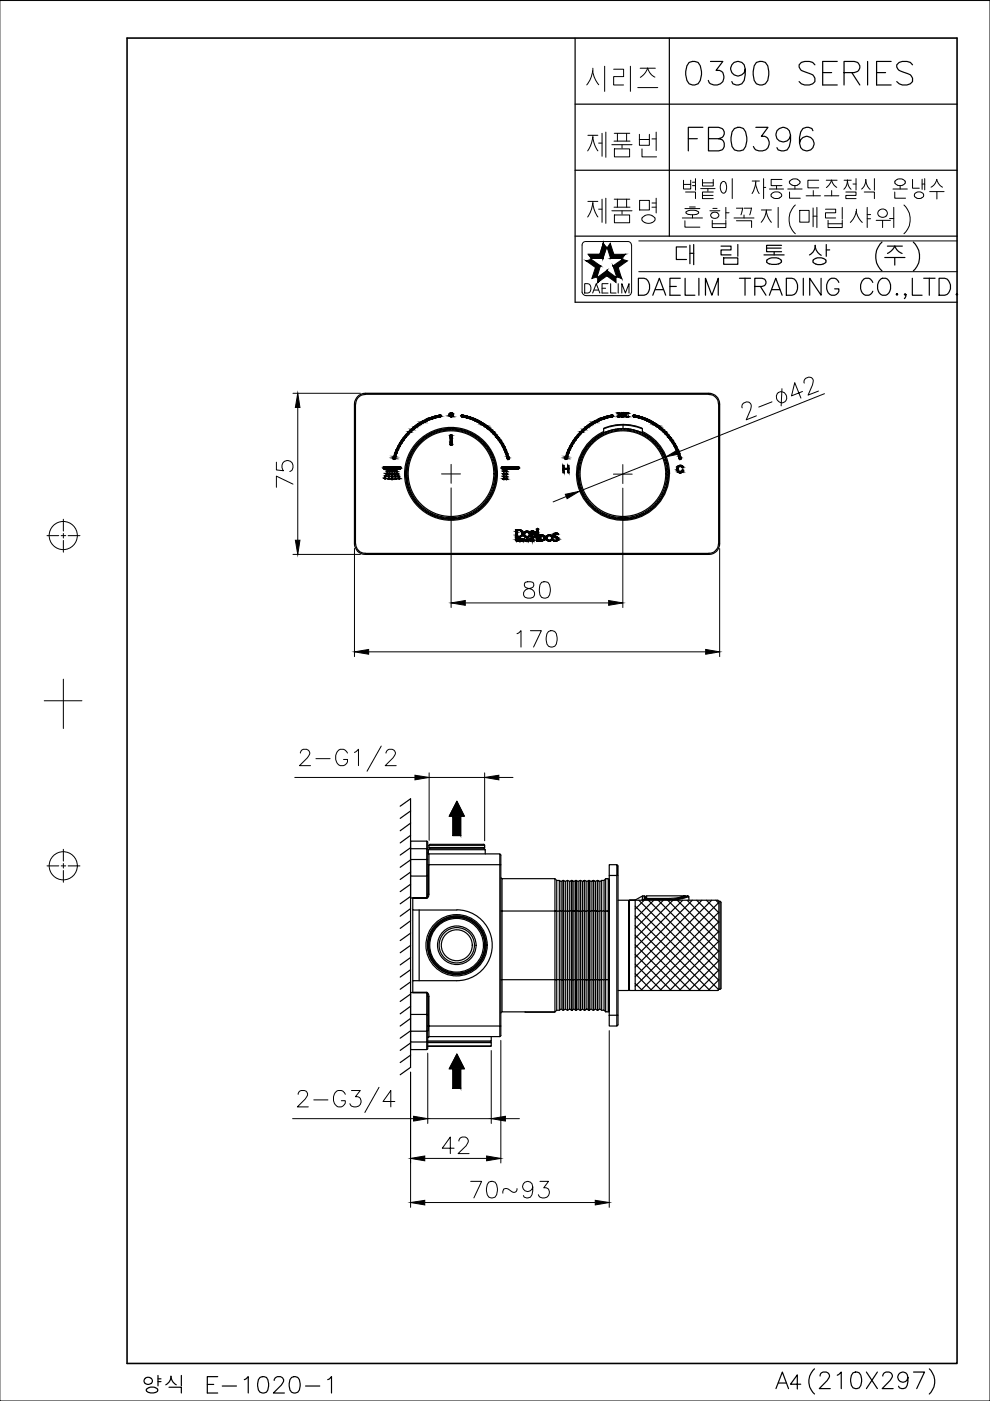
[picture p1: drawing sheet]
<svg xmlns="http://www.w3.org/2000/svg" width="210mm" height="297mm" viewBox="0 0 210 297" stroke-linecap="round" stroke-linejoin="round" font-family="sans-serif">
<defs><g id="words">
<text font-size="20.7" x="116.1" y="52.6">제품명</text>
<g font-size="16.3">
<text x="116.4" y="20.8">시리즈</text>
<text x="116.1" y="34.9">제품번</text>
</g>
<g font-size="9.3">
<text x="144.6" y="19.4">0390 SERIES</text>
<text x="62.8" y="164.7">2-G1/2</text>
<text x="62.1" y="237.1">2-G3/4</text>
</g>
<text font-size="8.8" x="145" y="33.2">FB0396</text>
<text font-size="7.9" x="134.4" y="64.6">DAELIM TRADING CO.,LTD.</text>
<g font-size="7.1">
<text x="63.5" y="104.4" transform="rotate(-90 63.5 104.4)">75</text>
<text x="110.1" y="128.1">80</text>
<text x="92.8" y="245.9">42</text>
<text x="98.8" y="255.1">70~93</text>
</g>
<text font-size="6.6" x="108.7" y="138.3">170</text>
<text font-size="5.3" x="123.1" y="63.5">DAELIM</text>
</g></defs>
<!-- layer: D -->
<g fill="none" stroke="#000" stroke-width=".21">
<path d="M148.6 40h3M148.9 38v1.4h2.3v-1.4M148.9 38.8h2.3M150.1 40v.6M152.9 38.9a.54 .54 0 0 1 .5-.4 .54 .54 0 0 1 .5 .4M152.9 38.8l-.2 1.1 .2 .7M153.9 38.9a1.56 1.56 0 0 1-.5 2.1l-.5-.4M155.3 37.9v4.2M159.5 38.4h1.5M160.2 38.7l.2 1 .6 1.3M160.2 38.4l-.2 1.3-.5 1.3M161.9 37.9v4.2"/>
<path d="M161.9 39.7h.5M164.6 39.4v.7M165.8 38h-2.3v1.4h2.3M167.4 38.4v.4l.5 .4M167.9 38l-.5 .4M168 38h1.1M168 39.3h1.1M168.5 39.4v.7M169.1 38l.5 .4M169.6 38.4v.4l-.5 .4M173.6 38.2h-2.3v1.6h2.3M175.2 38.2h2.3"/>
<path d="M176.3 38.2l.6 1.1 .5 .4M176.3 38.2l-.6 1.1-.5 .5M179 38.2h1.5M180.9 39h.6M181.5 37.9v2.4M185.4 37.9v2.4M189.8 38.4v.4l.5 .4M190.3 38l-.5 .4M190.3 38h1.1M190.3 39.3h1.1M190.9 39.4v.7M191.4 38l.5 .4"/>
<path d="M191.9 38.4v.4M191.9 38.8l-.5 .4M193.5 38v1.9h1.4M195.5 39h.6M195.5 38v2.2M196.1 37.9v2.3M198.6 38l.4 .9 .8 .8M198.6 38l-.1 .5a2.1 2.1 0 0 1-1.1 1.2M144.7 46.2h4.2M145.2 46.8v1.4h3.2M145.2 44.2h3.2M148.9 41.4h2.3"/>
<path d="M150.5 44.7h2.1M150.9 45.2a1.21 1.21 0 0 1 1.3 0M150.9 46.1a1.21 1.21 0 0 0 1.3 0M150.9 45.2l-.2 .4 .2 .5M151 46.7v1.5h2.9v-1.5M151 47.4h2.9M151.1 44.2h.9M151.2 40.7h-2.3v1.4h2.3M152.2 45.2l.2 .4-.2 .5M153.9 44v2.5M153.9 45.1h.7M155.6 46.2h4.3"/>
<path d="M156.1 46.8h3.3v1.4M156.1 44.1h1.4M157.5 44.1l-.4 1.5M157.7 45.6v.6M157.8 44.1h1.5l-.3 1.5M161.4 47.1l.6-.8 .5-1.5 .5 1.5 .6 .8M161.4 44.5h2.1M162.5 44.5v.4M163.1 40.1h3M163.6 41a1.25 1.25 0 0 1 2.1 .5 1.28 1.28 0 0 1-2.2-.2zM165 44v4.2M167 40.1h3.1"/>
<path d="M167.4 40.7v1.3h2.3M168.6 43.5a4.2 4.2 0 0 0 0 6.1M169.6 44.6h1.9v2.5h-1.9zM170.9 41.5h3.1M172.4 44.1v4M172.4 45.8h.8M172.4 40.4v1.1M173.2 44v4.2M174.8 41.5h3.1M175 44.4h2.2v.7h-2.2v1.1h2.2M175.6 46.7v1.5h3v-1.5M175.6 47.4h3"/>
<path d="M176.3 40.4v1.1M178.6 44v2.5M178.9 40.1l.5-.6 .3-1.3 .1 .9 .6 1M179.3 40.7h2.2v.7h-2.2v.7h2.2M180.3 47.2l.9-1.4 .3-1 .5 1.3 .8 1.1M181.6 44.4v.4M182.7 40.1a2.42 2.42 0 0 0 .9-2v.5a2.53 2.53 0 0 0 .9 1.6M183.2 40.7h2.2v1.4M183.9 44v4.2M183.9 45.5h.7M183.9 46.4h.7M185.8 46.7h3"/>
<path d="M186.4 44.6a.95 .95 0 0 1 1.3-.2 .95 .95 0 0 1 .3 1.2 .95 .95 0 0 1-1.2 .4 .81 .81 0 0 1-.7-.6 .81 .81 0 0 1 .3-.8zM187.1 46.7v1.5M188.6 46.3h.9M189.3 40.1h3.1M189.5 44v4.2M189.7 40.7v1.3h2.3M191.7 43.5a4.2 4.2 0 0 1 0 6.1M194 41a1.01 1.01 0 0 1 1.1-.3 1.01 1.01 0 0 1 .7 .9 1.04 1.04 0 0 1-1.1 .5 1.04 1.04 0 0 1-.8-.9zM197.1 40.6h3.1M198.6 40.6v1.6M81.3 99l.2-.1h2.9a.33 .33 0 0 1 .6 .1 .33 .33 0 0 1-.3 .5h-2.8a.38 .38 0 0 1-.5 0 .38 .38 0 0 1-.1-.5zM86.6 91.5a11.8 11.8 0 0 1 6.9-3.5v.3a12.7 12.7 0 0 0-9.9 9.1h-.2a11 11 0 0 1 3.2-5.9z"/>
<path d="M95.4 92.3h.1a.24 .24 0 0 1 .3-.1 .24 .24 0 0 1 .1 .3v1.7l-.3 .2-.2-.1zM97.8 88.1v-.1a9 9 0 0 1 4.8 1.8 11.8 11.8 0 0 1 5.3 7.6h-.3a12.7 12.7 0 0 0-9.8-9.1zM106.3 99.1l.2-.2h3.1a.33 .33 0 0 1 .5 .4 .33 .33 0 0 1-.6 .2h-2.6a.42 .42 0 0 1-.6-.4zM119.4 98.7h.2v.6h.8v-.6h.2v1.5h-.2v-.7h-.8v.7h-.2zM123.1 91.5a11.8 11.8 0 0 1 6.8-3.5l.1 .3a12.7 12.7 0 0 0-9.9 9.1h-.2a11 11 0 0 1 3.2-5.9zM131 87.6a.28 .28 0 0 1 .4-.1 .28 .28 0 0 1 0 .5 .31 .31 0 0 1 0 .4 .31 .31 0 0 1-.5-.1h.1a.2 .2 0 0 0 .2 .1 .2 .2 0 0 0 .2-.2 .2 .2 0 0 0-.2-.2l-.1-.1a.18 .18 0 0 0 .3-.1 .18 .18 0 0 0-.1-.3 .18 .18 0 0 0-.3 .2zM131.8 87.5l.4 .1-.1 .4a.27 .27 0 0 1 .1 .3 .27 .27 0 0 1-.4 0 .27 .27 0 0 1 0-.3l-.1-.3zM132.4 87.5l.2 .1zM132.6 87.7l.5-.2 .1 .2a.34 .34 0 0 0-.5 .3 .34 .34 0 0 0 .6 .3 .46 .46 0 0 1-.6 0 .46 .46 0 0 1-.1-.6zM134.3 88a12.4 12.4 0 0 1 10.1 9.4h-.3a12.7 12.7 0 0 0-9.9-9.1zM143.6 99a.69 .69 0 0 1 .7-.4 .69 .69 0 0 1 .6 .5l-.2 .1a.5 .5 0 0 0-.7-.3 .5 .5 0 0 0-.2 .7 .44 .44 0 0 0 .4 .5 .44 .44 0 0 0 .5-.5l.1 .1a.6 .6 0 0 1-.3 .6 .6 .6 0 0 1-.6-.1 1 1 0 0 1-.3-1.2zM109.4 112.3a.95 .95 0 0 1 1.1 .2 .95 .95 0 0 1 .1 1.2l-.4 .2h-.9z"/>
<path d="M109.4 114.3l.1 .2 .3-.2-.2 .2 .2 .2-.2-.2-.2 .2zM109.7 112.5a.68 .68 0 0 1 .9 .6 .68 .68 0 0 1-.9 .6zM110.3 114.3h.3l-.1 .2 .1 .2-.2-.2-.1 .2zM110.3 114.3l.2 .1-.2 .1zM110.6 114.3h.4h-.3v.2h.3l-.3 .2h.3h-.4zM111.2 114.3l.2 .4h-.4zM111.2 114.3l.1 .3h-.2zM111.7 114.3a.25 .25 0 0 1 .3 .1 .25 .25 0 0 1-.1 .3h-.2zM111.7 114.3l.2 .2h-.2zM111.7 114.5l.3 .1-.3 .1zM112.2 114.3l.3 .4h-.5zM112.3 114.3l.1 .3h-.2z"/>
<path d="M112.4 114.3h.3h-.1v.4v-.4zM112.6 112.6h.1a.46 .46 0 0 1 .5 0 .46 .46 0 0 1 .2 .5l-.1 .1a.39 .39 0 0 1 .3 .5 .39 .39 0 0 1-.5 .2h-.5zM112.8 114.3l.1 .2 .3-.2v.4l-.1-.2h-.2l-.1 .2zM113.8 112.6h.3v2.1h-.3zM113.8 112.2l.2-.2 .2 .2-.2 .2zM114.4 113.4h.3a.7 .7 0 0 1 .9 .7 .7 .7 0 0 1-1 .6h-.2zM114.7 113.6a.49 .49 0 0 1 .6 .4 .49 .49 0 0 1-.6 .5zM117.4 113.2l.7-.2 .2 .1v.2a.4 .4 0 0 0-.4-.1 .4 .4 0 0 0-.3 .3l.3 .2a.54 .54 0 0 1 .5 .7 .54 .54 0 0 1-.8 .3h-.3v-.3a.45 .45 0 0 0 .5 .3 .45 .45 0 0 0 .3-.5 .97 .97 0 0 1-.8-.8z"/>
<circle cx="82.2" cy="99.9" r=".13"/>
<circle cx="82.6" cy="99.9" r=".13"/>
<circle cx="83.1" cy="99.9" r=".13"/>
<circle cx="83.6" cy="99.9" r=".13"/>
<circle cx="84.1" cy="99.9" r=".14"/>
<circle cx="95.7" cy="88" r=".45"/>
<circle cx="106.8" cy="99.9" r=".13"/>
<circle cx="107.4" cy="99.9" r=".13"/>
<circle cx="132" cy="88.2" r=".16"/>
<circle cx="132" cy="87.8" r=".16"/>
<circle cx="132.5" cy="87.6" r=".13"/>
<circle cx="81.6" cy="101.4" r=".13"/>
<circle cx="81.8" cy="100.9" r=".13"/>
<circle cx="82" cy="100.4" r=".14"/>
<circle cx="82.4" cy="101.5" r=".13"/>
<circle cx="82.5" cy="101" r=".14"/>
<circle cx="82.5" cy="100.5" r=".14"/>
<circle cx="83.1" cy="101.6" r=".14"/>
<circle cx="83.1" cy="100.5" r=".13"/>
<circle cx="83.1" cy="101" r=".13"/>
<circle cx="83.7" cy="100.5" r=".13"/>
<circle cx="83.8" cy="101" r=".13"/>
<circle cx="83.9" cy="101.5" r=".13"/>
<circle cx="84.3" cy="100.4" r=".13"/>
<circle cx="84.4" cy="100.9" r=".14"/>
<circle cx="84.6" cy="101.4" r=".13"/>
<circle cx="106.8" cy="101.6" r=".14"/>
<circle cx="106.8" cy="101" r=".13"/>
<circle cx="106.8" cy="100.5" r=".13"/>
<circle cx="107.4" cy="101.6" r=".14"/>
<circle cx="107.4" cy="101" r=".13"/>
<circle cx="107.4" cy="100.5" r=".13"/>
<circle cx="110" cy="114.5" r=".17"/>
<circle cx="110" cy="114.5" r=".22"/>
<circle cx="111.7" cy="113.3" r=".53"/>
<circle cx="111.7" cy="113.3" r=".71"/>
<circle cx="113.1" cy="113" r=".25"/>
<circle cx="113.1" cy="113.6" r=".29"/>
<circle cx="116.5" cy="114.1" r=".53"/>
<circle cx="116.5" cy="114.1" r=".71"/>
</g>
<g fill="#000" stroke="#000" stroke-width=".21">
<path d="M81.5 99.5h3.3zM83.5 97.4h.1zM84 99.9h.1zM91.8 88.3h1.6zM92.7 88.1h.9zM93.2 88h.2zM95.4 88.3h.5zM95.5 94.4h.3zM95.5 87.5h.3zM95.6 92.2h.1zM97.9 88h.2zM106.1 94h.5z"/>
<path d="M107.7 97.4h.1zM119.9 97.4h.2zM128.3 88.3h1.6zM129.7 88h.2zM131.2 87.9h.2zM131.1 87.5h.2zM131.7 88.3h.5zM131.8 88h.4zM131.8 87.5h.3zM132.4 87.7h.2zM132.4 87.5h.2zM132.5 87.7h.1z"/>
<path d="M132.8 88.4h.4zM132.9 87.5h.1zM133.1 87.6l.1 .1zM133.1 87.6h.2zM133.2 88.3h.1zM134.3 88h.2zM142.6 94h.5zM144.2 97.4h.1zM144.1 98.7h.4zM144.6 99.1h.2zM81.9 100.4h.2zM82.3 101.6h.2z"/>
<path d="M83 101.5h.2zM83.7 101.6h.3zM84 100h.2zM106.7 101.5h.2zM107.3 101.5h.2zM109.3 113.9h.7zM109.7 114.3l-.1 .1zM109.9 113.8h.6zM109.9 114.3h.1zM109.9 114.3l-.1 .1zM110.4 114.5h.1zM110.6 114.5h.4z"/>
<path d="M111.1 114.3h.2zM111.5 112.6h.5zM111.9 114.5h.1zM111.8 114.7h.2zM112.1 114.6l-.1 .1zM112.7 113.8h.2zM113.2 113.1h.2zM113.3 113.7h.3zM114.8 114.6h.5zM116.2 113.4h.6zM117.4 114.7h.7zM117.6 113.1h.7z"/>
<path d="M117.7 113.1h.6zM143.9 100.2h.7zM144 100.2h.4z"/>
<path d="M82.1 99.9h.2zM82.1 99.9h.2zM82.1 99.9h.2z"/>
<path d="M82.1 99.9h.2zM82.1 99.9h.2zM82.1 99.9h.2zM82.1 99.9h.2z"/>
<path d="M82.1 99.9h.2zM82.1 99.9l.2 .1zM82.1 100h.2z"/>
<path d="M82.5 99.9h.2zM82.5 99.9h.2zM82.5 99.9h.2z"/>
<path d="M82.5 99.9h.3zM82.5 99.9h.3zM82.5 99.9h.3zM82.5 99.9h.3z"/>
<path d="M82.5 99.9h.3zM82.5 99.9l.2 .1zM82.5 100h.2z"/>
<path d="M83 99.9h.2zM83 99.9h.2zM83 99.9h.2z"/>
<path d="M83 99.9h.2zM83 99.9h.2zM83 99.9h.2zM83 99.9h.2z"/>
<path d="M83 99.9h.2zM83 99.9l.2 .1zM83 100h.2z"/>
<path d="M83.5 99.9h.2zM83.5 99.9h.2zM83.5 99.9h.2z"/>
<path d="M83.4 97.4h.3zM83.4 97.4h.3z"/>
<path d="M83.5 97.4h.2zM83.5 97.4h.1z"/>
<path d="M83.5 99.9h.2zM83.5 99.9h.2zM83.5 99.9h.2zM83.5 99.9h.2z"/>
<path d="M83.4 97.3h.3zM83.4 97.3h.3z"/>
<path d="M83.4 97.3h.3zM83.4 97.3l.3 .1z"/>
<path d="M83.5 99.9h.2zM83.5 99.9l.2 .1zM83.5 100h.2z"/>
<path d="M83.4 97.1h.4zM83.4 97.1h.4z"/>
<path d="M83.4 97.1l.4 .1zM83.4 97.1l.4 .1zM83.4 97.2h.4zM83.4 97.2h.4z"/>
<path d="M83.4 97.2h.4zM83.4 97.2l.3 .1zM83.4 97.3h.3zM83.4 97.3h.3zM83.4 97.3h.3zM83.4 97.3h.3z"/>
<path d="M83.4 97h.4zM83.4 97l.4 .1z"/>
<path d="M83.5 96.8l.3 .2 .1-.2zM83.5 96.8l.3 .2h-.4z"/>
<path d="M83.5 96.8h.4zM83.5 96.8h.4z"/>
<path d="M83.7 96.1l.2 .7 .2-.7zM83.7 96.1l.2 .7h-.4z"/>
<path d="M83.7 96h.5zM83.7 96l.4 .1z"/>
<path d="M84 99.9h.2zM84 99.9h.2z"/>
<path d="M84 99.9h.2zM84 99.9h.2zM84 99.9h.2zM84 99.9h.2z"/>
<path d="M84 99.9h.2zM84 99.9l.2 .1z"/>
<path d="M84 95.4l.2 .6 .2-.6zM84 95.4l.2 .6h-.5z"/>
<path d="M84 95.3h.5zM84 95.3l.4 .1z"/>
<path d="M84.3 94.6l.2 .7 .3-.7zM84.3 94.6l.2 .7h-.5z"/>
<path d="M81.5 98.9h3.3zM81.5 98.9h3.3z"/>
<path d="M81.5 98.9l3.4 .1zM81.4 99h3.5z"/>
<path d="M81.4 99h3.5zM81.3 99h3.6z"/>
<path d="M81.4 99.4h3.5zM81.4 99.4l3.4 .1zM81.5 99.5h3.3z"/>
<path d="M81.3 99l3.7 .1zM81.3 99l3.7 .1z"/>
<path d="M81.3 99.4h3.6zM81.3 99.4h3.6z"/>
<path d="M81.3 99.1h3.7zM81.3 99.1h3.7z"/>
<path d="M81.3 99.3h3.7zM81.3 99.3l3.6 .1z"/>
<path d="M81.3 99.1l3.7 .2v-.2zM81.3 99.1l3.7 .2h-3.7z"/>
<path d="M81.3 99.3h3.7zM81.3 99.3h3.7z"/>
<path d="M84.7 94l.1 .6 .4-.6zM84.7 94l.1 .6h-.5zM84.3 94.6h.5zM84.3 94.6h.5z"/>
<path d="M85.1 93.4l.1 .6 .4-.6zM85.1 93.4l.1 .6h-.5zM84.7 94h.5zM84.7 94h.5z"/>
<path d="M85.1 93.3h.6zM85.1 93.3l.5 .1z"/>
<path d="M85.5 92.8l.2 .5 .3-.5zM85.5 92.8l.2 .5h-.6z"/>
<path d="M85.6 92.7h.5zM85.6 92.7l.4 .1h-.5z"/>
<path d="M86 92.2l.1 .5 .4-.5zM86 92.2l.1 .5h-.5z"/>
<path d="M86.1 92.1h.5zM86.1 92.1l.4 .1h-.5z"/>
<path d="M86.5 91.6l.1 .5 .5-.5zM86.5 91.6l.1 .5h-.5z"/>
<path d="M86.6 91.5l.5 .1 .1-.1zM86.5 91.6l.1-.1 .5 .1z"/>
<path d="M87 91.1l.2 .4 .4-.4zM87 91.1l.2 .4h-.6z"/>
<path d="M87.2 91l.4 .1 .2-.1zM87 91.1l.2-.1 .4 .1z"/>
<path d="M87.6 90.7l.2 .3 .4-.3zM87.2 91l.4-.3 .2 .3z"/>
<path d="M87.8 90.5l.4 .2 .2-.2zM87.6 90.7l.2-.2 .4 .2z"/>
<path d="M88.1 90.2l.3 .3 .4-.3zM87.8 90.5l.3-.3 .3 .3z"/>
<path d="M88.4 90l.4 .2 .3-.2zM88.1 90.2l.3-.2 .4 .2z"/>
<path d="M88.7 89.8l.4 .2 .4-.2zM88.4 90l.3-.2 .4 .2z"/>
<path d="M89 89.6l.5 .2 .4-.2zM88.7 89.8l.3-.2 .5 .2z"/>
<path d="M89.3 89.5l.6 .1 .2-.1zM89 89.6l.3-.1 .6 .1z"/>
<path d="M89.7 89.2l.4 .3 .5-.3zM89.3 89.5l.4-.3 .4 .3z"/>
<path d="M89.8 89.1h1zM89.7 89.2h.9z"/>
<path d="M90.4 88.9l.4 .2 .7-.2zM89.8 89.1l.6-.2 .4 .2z"/>
<path d="M91 88.6l.5 .3 .7-.3zM90.4 88.9l.6-.3 .5 .3zM90.4 88.9h1.1zM90.4 88.9h1.1z"/>
<path d="M91.2 88.6h1.3zM91 88.6h1.2z"/>
<path d="M91.5 88.5l1 .1 .5-.1zM91.2 88.6l.3-.1 1 .1z"/>
<path d="M91.8 88.4h1.6zM91.5 88.5h1.5z"/>
<path d="M93.2 88h.3zM93.1 88h.4z"/>
<path d="M91.8 88.4h1.6zM91.8 88.4h1.6z"/>
<path d="M91.8 88.3h1.6zM91.8 88.3l1.6 .1zM91.8 88.4h1.6zM91.8 88.4h1.6zM91.8 88.4h1.6zM91.8 88.4h1.6z"/>
<path d="M93.1 88h.4zM93.1 88h.4z"/>
<path d="M93.1 88l.5 .1zM92.7 88.1h.9zM92.6 88.1h1z"/>
<path d="M91.9 88.3h1.6zM91.8 88.3h1.6zM91.8 88.3h1.6z"/>
<path d="M92.2 88.3h1.3zM91.9 88.3h1.6z"/>
<path d="M92.6 88.1l.9 .2 .1-.2zM92.2 88.3l.4-.2 .9 .2z"/>
<path d="M95.4 88.3l.4 .1zM95.5 88.4h.3z"/>
<path d="M95.6 92.2h.2zM95.6 92.2h.2z"/>
<path d="M95.6 94.4h.1zM95.5 94.4h.2z"/>
<path d="M95.5 87.5l.4 .1zM95.5 87.5l.4 .1z"/>
<path d="M95.5 92.2l.4 .1zM95.5 92.2l.4 .1z"/>
<path d="M95.5 92.3l.4 .1zM95.5 92.3l.4 .1zM95.4 92.4h.5zM95.4 92.4h.5z"/>
<path d="M95.4 94.3h.5zM95.4 94.3h.5z"/>
<path d="M95.5 94.3h.4zM95.5 94.3l.3 .1z"/>
<path d="M95.4 87.6l.6 .1zM95.3 87.7h.7z"/>
<path d="M95.4 92.4h.5zM95.4 92.4h.5zM95.4 92.4h.5zM95.4 92.4h.5z"/>
<path d="M95.4 92.4l.5 .1zM95.4 92.4l.5 .1z"/>
<path d="M95.4 92.5l.5 .3v-.3zM95.4 92.5l.5 .3h-.5z"/>
<path d="M95.4 92.8l.5 1v-1zM95.4 92.8l.5 1h-.5z"/>
<path d="M95.4 93.8l.5 .3v-.3zM95.4 93.8l.5 .3h-.5z"/>
<path d="M95.4 94.1l.5 .1zM95.4 94.1l.5 .1z"/>
<path d="M95.4 94.2h.5zM95.4 94.2h.5zM95.4 94.2h.5zM95.4 94.2h.5z"/>
<path d="M95.4 94.2h.5zM95.4 94.2l.5 .1z"/>
<path d="M95.3 87.7h.8zM95.3 87.7h.8z"/>
<path d="M95.3 88.3h.7zM95.3 88.3h.6z"/>
<path d="M95.3 87.7l.8 .2v-.2zM95.3 87.7l.8 .2h-.9z"/>
<path d="M95.2 88.1h.9zM95.2 88.1h.9z"/>
<path d="M95.3 88.1l.7 .2 .1-.2zM95.3 88.1l.7 .2h-.7z"/>
<path d="M95.2 87.9l.9 .1zM95.2 87.9l.9 .1zM95.2 88h.9zM95.2 88h.9z"/>
<path d="M95.2 88h.9zM95.2 88h.9z"/>
<path d="M95.2 88h.9zM95.2 88l.9 .1z"/>
<path d="M97.9 88.4h1.6zM97.9 88.4h1.6zM97.9 88.4h1.6z"/>
<path d="M97.9 88h.2zM97.8 88h.3z"/>
<path d="M97.8 88h.5zM97.8 88h.5z"/>
<path d="M97.8 88l.9 .1zM97.8 88l.9 .1zM97.8 88.1h.9zM97.8 88.1h.9z"/>
<path d="M97.8 88.1l1.4 .2zM97.8 88.1l1.4 .2h-1.4z"/>
<path d="M97.8 88.3h1.6zM97.8 88.3h1.6z"/>
<path d="M97.8 88.3h1.7zM97.8 88.3h1.7z"/>
<path d="M97.8 88.3h1.7zM97.8 88.3h1.7z"/>
<path d="M97.9 88.3l1.6 .1zM97.9 88.3l1.6 .1zM97.9 88.4h1.6z"/>
<path d="M97.9 88.4h1.7zM97.9 88.4h1.7z"/>
<path d="M98 88.4l1.8 .1zM98 88.4l1.8 .1z"/>
<path d="M98.4 88.5l1.8 .1zM98.4 88.5l1.8 .1z"/>
<path d="M98.8 88.6h1.5zM98.8 88.6h1.5z"/>
<path d="M99.1 88.6l1.8 .3-.6-.3zM99.1 88.6l1.8 .3h-1.1zM99.8 88.9h1.1zM99.8 88.9h1.1z"/>
<path d="M99.8 88.9l1.6 .2-.5-.2zM99.8 88.9l1.6 .2h-.9z"/>
<path d="M100.5 89.1l1.1 .1zM100.5 89.1l1.1 .1z"/>
<path d="M100.6 89.2l1.4 .3-.4-.3zM100.6 89.2l1.4 .3h-.8z"/>
<path d="M101.2 89.5l1 .1zM101.2 89.5l1 .1z"/>
<path d="M101.4 89.6l1.2 .2-.4-.2zM101.4 89.6l1.2 .2h-.7z"/>
<path d="M101.9 89.8l1 .2-.3-.2zM101.9 89.8l1 .2h-.7z"/>
<path d="M102.2 90l1 .2-.3-.2zM102.2 90l1 .2h-.7z"/>
<path d="M102.5 90.2l1 .3-.3-.3zM102.5 90.2l1 .3h-.7z"/>
<path d="M102.8 90.5l1 .2-.3-.2zM102.8 90.5l1 .2h-.7z"/>
<path d="M103.1 90.7l1 .3-.3-.3zM103.1 90.7l1 .3h-.6z"/>
<path d="M103.5 91l.8 .1zM103.5 91l.8 .1z"/>
<path d="M103.7 91.1l1 .4-.4-.4zM103.7 91.1l1 .4h-.6z"/>
<path d="M104.1 91.5l.7 .1zM104.1 91.5l.7 .1z"/>
<path d="M104.2 91.6l1 .5-.4-.5zM104.2 91.6l1 .5h-.5z"/>
<path d="M104.7 92.1l.6 .1zM104.7 92.1l.6 .1z"/>
<path d="M104.8 92.2l.9 .5-.4-.5zM104.8 92.2l.9 .5h-.5z"/>
<path d="M105.2 92.7l.6 .1zM105.2 92.7l.6 .1z"/>
<path d="M105.3 92.8l.9 .5-.4-.5zM105.3 92.8l.9 .5h-.5z"/>
<path d="M105.7 93.3l.5 .1zM105.7 93.3l.5 .1z"/>
<path d="M105.7 93.4l.9 .6-.4-.6zM105.7 93.4l.9 .6h-.5zM106.1 94h.5z"/>
<path d="M106.1 94l.9 .6-.4-.6zM106.1 94l.9 .6h-.5zM106.5 94.6h.5zM106.5 94.6h.5z"/>
<path d="M106.7 99.9h.2zM106.7 99.9h.2zM106.7 99.9h.2z"/>
<path d="M106.7 99.9h.2zM106.7 99.9h.2zM106.7 99.9h.2zM106.7 99.9h.2z"/>
<path d="M106.7 99.9h.2zM106.7 99.9l.2 .1zM106.7 100h.2z"/>
<path d="M106.5 94.6l.8 .7-.3-.7zM106.5 94.6l.8 .7h-.4z"/>
<path d="M106.9 95.3l.4 .1zM106.9 95.3l.4 .1z"/>
<path d="M106.9 95.4l.7 .6-.3-.6zM106.9 95.4l.7 .6h-.4z"/>
<path d="M107.3 99.9h.2zM107.3 99.9h.2zM107.3 99.9h.2z"/>
<path d="M107.3 99.9h.2zM107.3 99.9h.2zM107.2 99.9h.3zM107.2 99.9h.3z"/>
<path d="M107.2 99.9h.3zM107.2 99.9l.3 .1zM107.3 100h.2z"/>
<path d="M107.5 97.3h.5zM107.6 97.3h.4zM107.6 97.3h.4z"/>
<path d="M107.2 96l.4 .1zM107.2 96l.4 .1z"/>
<path d="M107.2 96.1l.6 .7-.2-.7zM107.2 96.1l.6 .7h-.4z"/>
<path d="M107.4 96.8h.5zM107.4 96.8h.5z"/>
<path d="M107.5 96.8l.4 .2v-.2zM107.5 96.8l.4 .2h-.4z"/>
<path d="M107.6 97.4h.3zM107.6 97.4h.3z"/>
<path d="M107.7 97.4h.2zM107.7 97.4h.1z"/>
<path d="M107.5 97l.4 .1zM107.5 97l.4 .1z"/>
<path d="M107.5 97.1h.4zM107.5 97.1h.4z"/>
<path d="M107.5 97.1l.5 .1zM107.5 97.1l.5 .1zM107.5 97.2h.5zM107.5 97.2h.5z"/>
<path d="M107.6 97.3h.3zM107.6 97.3l.3 .1z"/>
<path d="M107.5 97.2l.5 .1zM107.5 97.2l.5 .1zM107.5 97.3h.5z"/>
<path d="M107.6 97.3h.4zM107.6 97.3h.3z"/>
<path d="M106.6 99.5h3.2zM106.6 99.5h3.2z"/>
<path d="M106.6 98.9h3.2zM106.6 98.9h3.2z"/>
<path d="M106.6 98.9l3.3 .1zM106.5 99h3.4z"/>
<path d="M106.5 99h3.5zM106.4 99h3.6z"/>
<path d="M106.5 99.4h3.4zM106.5 99.4l3.3 .1z"/>
<path d="M106.4 99l3.7 .2-.1-.2zM106.4 99l3.7 .2h-3.8z"/>
<path d="M106.4 99.3h3.6zM106.4 99.3l3.5 .1z"/>
<path d="M106.3 99.2l3.7 .1 .1-.1zM106.3 99.2l3.7 .1h-3.6z"/>
<path d="M119.4 98.7l.2 .6v-.6zM119.4 98.7l.2 .6h-.2z"/>
<path d="M119.4 99.5l.2 .7v-.7zM119.4 99.5l.2 .7h-.2z"/>
<path d="M119.9 97.4h.2zM119.9 97.4h.2z"/>
<path d="M119.9 97.4h.3zM119.9 97.4h.2z"/>
<path d="M119.8 97.3h.4zM119.8 97.3h.4z"/>
<path d="M119.8 97.3h.4zM119.8 97.3l.4 .1z"/>
<path d="M119.8 97.1h.4zM119.8 97.1h.4z"/>
<path d="M119.8 97.1l.4 .1zM119.8 97.1l.4 .1zM119.8 97.2h.4zM119.8 97.2h.4z"/>
<path d="M119.8 97.2h.4zM119.8 97.2l.4 .1zM119.8 97.3h.4zM119.8 97.3h.4zM119.8 97.3h.4zM119.8 97.3h.4z"/>
<path d="M119.9 97h.4zM119.9 97l.3 .1z"/>
<path d="M119.9 96.8l.4 .2v-.2zM119.9 96.8l.4 .2h-.4z"/>
<path d="M119.9 96.8h.5zM119.9 96.8h.4z"/>
<path d="M120.2 96.1l.2 .7 .2-.7zM120.2 96.1l.2 .7h-.5z"/>
<path d="M120.2 96h.4zM120.2 96l.4 .1z"/>
<path d="M120.4 98.7l.2 .6v-.6zM120.4 98.7l.2 .6h-.2z"/>
<path d="M119.4 99.3l1.2 .2v-.2zM119.4 99.3l1.2 .2h-1.2z"/>
<path d="M120.4 99.5l.2 .7v-.7zM120.4 99.5l.2 .7h-.2z"/>
<path d="M120.5 95.4l.1 .6 .3-.6zM120.5 95.4l.1 .6h-.4z"/>
<path d="M120.5 95.3h.4zM120.5 95.3l.4 .1z"/>
<path d="M120.8 94.6l.1 .7 .4-.7zM120.8 94.6l.1 .7h-.4z"/>
<path d="M121.2 94l.1 .6 .3-.6zM121.2 94l.1 .6h-.5zM120.8 94.6h.5zM120.8 94.6h.5z"/>
<path d="M121.6 93.4v.6l.5-.6zM121.6 93.4v.6h-.4zM121.2 94h.4zM121.2 94h.4z"/>
<path d="M121.6 93.3h.5zM121.6 93.3l.5 .1z"/>
<path d="M122 92.8l.1 .5 .4-.5zM122 92.8l.1 .5h-.5z"/>
<path d="M122.1 92.7h.5zM122.1 92.7l.4 .1h-.5z"/>
<path d="M122.4 92.2l.2 .5 .4-.5zM122.4 92.2l.2 .5h-.5z"/>
<path d="M122.5 92.1h.6zM122.5 92.1l.5 .1h-.6z"/>
<path d="M123 91.6l.1 .5 .4-.5zM123 91.6l.1 .5h-.6z"/>
<path d="M123.1 91.5l.4 .1 .2-.1zM123 91.6l.1-.1 .4 .1z"/>
<path d="M123.5 91.1l.2 .4 .4-.4zM123.5 91.1l.2 .4h-.6z"/>
<path d="M123.6 91l.5 .1 .2-.1zM123.5 91.1l.1-.1 .5 .1z"/>
<path d="M124 90.7l.3 .3 .3-.3zM123.6 91l.4-.3 .3 .3z"/>
<path d="M124.2 90.5l.4 .2 .3-.2zM124 90.7l.2-.2 .4 .2z"/>
<path d="M124.6 90.2l.3 .3 .4-.3zM124.2 90.5l.4-.3 .3 .3z"/>
<path d="M124.9 90l.4 .2 .3-.2zM124.6 90.2l.3-.2 .4 .2z"/>
<path d="M125.2 89.8l.4 .2 .3-.2zM124.9 90l.3-.2 .4 .2z"/>
<path d="M125.5 89.6l.4 .2 .4-.2zM125.2 89.8l.3-.2 .4 .2z"/>
<path d="M125.7 89.5l.6 .1 .2-.1zM125.5 89.6l.2-.1 .6 .1z"/>
<path d="M126.2 89.2l.3 .3 .6-.3zM125.7 89.5l.5-.3 .3 .3z"/>
<path d="M126.3 89.1h.9zM126.2 89.2h.9z"/>
<path d="M126.9 88.9l.3 .2 .7-.2zM126.3 89.1l.6-.2 .3 .2z"/>
<path d="M127.4 88.6l.5 .3 .8-.3zM126.9 88.9l.5-.3 .5 .3zM126.9 88.9h1zM126.9 88.9h1z"/>
<path d="M127.6 88.6h1.3zM127.4 88.6h1.3z"/>
<path d="M128 88.5l.9 .1 .5-.1zM127.6 88.6l.4-.1 .9 .1z"/>
<path d="M128.2 88.4h1.6zM128 88.5h1.4z"/>
<path d="M129.7 88h.2zM129.6 88h.3z"/>
<path d="M128.2 88.4h1.7zM128.2 88.4h1.6z"/>
<path d="M128.2 88.3h1.7zM128.2 88.3l1.7 .1zM128.2 88.4h1.7zM128.2 88.4h1.7zM128.2 88.4h1.7zM128.2 88.4h1.7z"/>
<path d="M129.6 88h.3zM129.5 88h.4z"/>
<path d="M129.5 88l.5 .1zM129.1 88.1h.9zM129.1 88.1h.9zM129.1 88.1h.9z"/>
<path d="M128.4 88.3h1.5zM128.3 88.3h1.6zM128.2 88.3h1.7z"/>
<path d="M128.6 88.3h1.4zM128.4 88.3h1.5z"/>
<path d="M129.1 88.1l.9 .2v-.2zM128.6 88.3l.5-.2 .9 .2z"/>
<path d="M131 88.4h.4zM131 88.4h.4z"/>
<path d="M131 88.3h.2zM131 88.3h.2z"/>
<path d="M131 87.6h.2zM131 87.6l.1 .1z"/>
<path d="M131 87.6h.2zM131 87.6h.2zM131 87.6h.2zM131 87.6h.2z"/>
<path d="M131.1 87.5h.3zM131 87.5h.4z"/>
<path d="M131.1 88h.4zM131.1 88h.4zM131.1 88h.4zM131.1 88h.4z"/>
<path d="M131 87.5l.4 .1zM131 87.5l.4 .1z"/>
<path d="M131 87.6h.5zM131 87.6h.5z"/>
<path d="M131.1 87.9h.3zM131.1 87.9h.3z"/>
<path d="M131.1 87.9h.3zM131.1 87.9l.3 .1z"/>
<path d="M131.2 87.6h.3zM131.2 87.6h.3z"/>
<path d="M131.3 87.6l.2 .1zM131.3 87.6l.2 .1z"/>
<path d="M131.3 87.9h.2zM131.2 87.9h.2zM131.1 87.9h.3z"/>
<path d="M131 88.3h.5zM131 88.3h.5zM131 88.3h.5zM131 88.3h.5z"/>
<path d="M131 88.3h.5zM131 88.3l.4 .1zM131 88.4h.4z"/>
<path d="M131.4 87.7h.1zM131.4 87.7h.1z"/>
<path d="M131.4 87.7h.1zM131.4 87.7h.1z"/>
<path d="M131.4 87.7l.1 .1zM131.4 87.7l.1 .1z"/>
<path d="M131.4 87.8h.1zM131.3 87.8h.2z"/>
<path d="M131.3 87.8h.2zM131.3 87.8l.2 .1z"/>
<path d="M131.1 88h.4zM131.1 88h.4z"/>
<path d="M131.2 88h.3zM131.2 88h.3z"/>
<path d="M131.2 88h.3zM131.2 88h.3z"/>
<path d="M131.4 88l.1 .1zM131.4 88l.1 .1z"/>
<path d="M131.3 88.3h.2zM131.2 88.3h.3z"/>
<path d="M131.4 88.1h.1zM131.4 88.1h.1zM131.4 88.1h.1zM131.4 88.1h.1z"/>
<path d="M131.4 88.1l.1 .1zM131.4 88.1l.1 .1zM131.4 88.2h.1zM131.4 88.2h.1z"/>
<path d="M131.4 88.2l.1 .1zM131.4 88.2l.1 .1zM131.4 88.3h.1zM131.4 88.3h.1z"/>
<path d="M131.4 88.3h.1zM131.3 88.3h.2z"/>
<path d="M131.7 88.2h.1zM131.7 88.2h.1zM131.7 88.2h.1zM131.7 88.2h.1z"/>
<path d="M131.7 88h.2zM131.7 88h.2z"/>
<path d="M131.7 88.3h.5zM131.7 88.3h.5z"/>
<path d="M131.7 88.3l.4 .1zM131.8 88.4h.3z"/>
<path d="M131.7 87.7h.1zM131.7 87.7h.1z"/>
<path d="M131.7 87.7l.1 .1zM131.7 87.7l.1 .1z"/>
<path d="M131.7 88.1l.1 .1zM131.7 88.1l.1 .1z"/>
<path d="M131.7 88.2l.1 .1zM131.7 88.2l.1 .1z"/>
<path d="M131.7 88.3h.1zM131.7 88.3h.1z"/>
<path d="M131.7 87.7h.1zM131.7 87.7h.1z"/>
<path d="M131.7 87.8l.2 .1zM131.7 87.8l.2 .1z"/>
<path d="M131.7 88h.1zM131.7 88h.2z"/>
<path d="M131.7 88h.1zM131.7 88l.1 .1z"/>
<path d="M131.7 88.3h.2zM131.7 88.3h.2z"/>
<path d="M131.7 87.6h.2zM131.7 87.6l.1 .1z"/>
<path d="M131.7 87.9h.3zM131.7 87.9h.3z"/>
<path d="M131.7 88.3h.3zM131.7 88.3h.3z"/>
<path d="M131.8 87.6h.1zM131.7 87.6h.2z"/>
<path d="M131.7 88h.2zM131.7 88h.2z"/>
<path d="M131.8 87.5l.4 .1zM131.8 87.5l.4 .1z"/>
<path d="M131.8 88h.4zM131.8 88h.4zM131.7 88h.5z"/>
<path d="M132.1 88.1h.2zM132.1 88.1h.2z"/>
<path d="M131.8 87.6h.4zM131.8 87.6h.4z"/>
<path d="M131.8 87.9h.4zM131.8 87.9h.4z"/>
<path d="M131.8 87.9h.4zM131.8 87.9l.3 .1zM131.8 88h.3zM131.8 88h.3zM131.8 88h.3zM131.8 88h.3zM131.8 88h.3zM131.8 88h.3zM131.8 88h.3zM131.8 88h.3zM131.8 88h.3zM131.8 88h.3z"/>
<path d="M131.9 87.6h.3zM131.9 87.6h.3z"/>
<path d="M132.1 87.6l.2 .1zM132.1 87.6l.2 .1zM132.1 87.7h.2zM132.1 87.7h.2zM132.1 87.7h.2zM132.1 87.7h.2z"/>
<path d="M132.1 87.8h.1zM132.1 87.8l.1 .1z"/>
<path d="M131.9 88h.3zM131.9 88h.3z"/>
<path d="M132 88h.2zM132 88h.2z"/>
<path d="M132.1 88l.2 .1zM132.1 88l.2 .1z"/>
<path d="M132.1 87.7l.2 .1zM132.1 87.7l.2 .1z"/>
<path d="M132.1 87.8h.2zM132.1 87.8h.1z"/>
<path d="M132.1 88.1l.2 .1zM132.1 88.1l.2 .1zM132.1 88.2h.2zM132.1 88.2h.2zM132.1 88.2h.2zM132.1 88.2h.2z"/>
<path d="M132.1 88.2h.2zM132.1 88.2h.2z"/>
<path d="M132.1 88.2l.2 .1zM132.1 88.2l.2 .1z"/>
<path d="M132.1 88.3h.2zM132.1 88.3h.2z"/>
<path d="M132.1 88.3h.2zM132 88.3h.2z"/>
<path d="M132.4 87.7h.2zM132.4 87.7h.2z"/>
<path d="M132.4 87.7h.2zM132.4 87.7h.2z"/>
<path d="M132.3 87.6l.2 .1zM132.3 87.6l.2 .1z"/>
<path d="M132.4 87.5h.2zM132.4 87.5h.2z"/>
<path d="M132.4 87.5h.2zM132.4 87.5h.2z"/>
<path d="M132.5 87.5l.1 .1zM132.5 87.5l.1 .1z"/>
<path d="M132.6 88l.2 .2zM132.6 88l.2 .2z"/>
<path d="M132.6 87.8l.2 .1zM132.6 87.8l.2 .1h-.2z"/>
<path d="M132.6 87.9h.2zM132.6 87.9l.1 .1z"/>
<path d="M132.6 88.2h.2zM132.6 88.2h.2z"/>
<path d="M132.6 87.7h.2zM132.6 87.7l.2 .1z"/>
<path d="M132.6 88.2l.3 .1zM132.6 88.2l.3 .1z"/>
<path d="M132.8 88.4h.3zM132.9 88.4h.2z"/>
<path d="M132.7 87.7h.2zM132.7 87.7h.1z"/>
<path d="M132.7 88.3h.2zM132.7 88.3h.2z"/>
<path d="M132.7 87.6h.3zM132.7 87.6l.2 .1z"/>
<path d="M132.9 87.5h.3zM132.9 87.5h.3z"/>
<path d="M132.7 87.6h.3zM132.7 87.6h.3z"/>
<path d="M132.8 87.5h.4zM132.8 87.5h.4z"/>
<path d="M132.8 87.5l.5 .1zM132.8 87.5l.5 .1z"/>
<path d="M132.8 88.4h.4zM132.8 88.4h.4z"/>
<path d="M132.7 87.6h.6zM132.7 87.6h.6z"/>
<path d="M133 87.6h.3zM133 87.6h.3z"/>
<path d="M133.1 87.6h.2zM133.1 87.6h.2z"/>
<path d="M133.2 88.3h.1zM132.9 88.3h.4z"/>
<path d="M132.7 88.3h.6zM132.7 88.3h.6z"/>
<path d="M132.7 88.3h.6zM132.7 88.3l.5 .1z"/>
<path d="M134.3 88.4h1.7zM134.4 88.4h1.6zM134.4 88.4h1.6z"/>
<path d="M134.3 88h.3zM134.3 88h.3z"/>
<path d="M134.3 88h.4zM134.3 88h.4z"/>
<path d="M134.3 88l.8 .1zM134.3 88l.8 .1zM134.2 88.1h.9zM134.2 88.1h.9z"/>
<path d="M134.2 88.1l1.4 .2zM134.2 88.1l1.4 .2h-1.4z"/>
<path d="M134.2 88.3h1.7zM134.2 88.3h1.7z"/>
<path d="M134.3 88.3h1.6zM134.3 88.3h1.6z"/>
<path d="M134.3 88.3h1.7zM134.3 88.3h1.7z"/>
<path d="M134.3 88.3l1.7 .1zM134.3 88.3l1.7 .1zM134.3 88.4h1.7z"/>
<path d="M134.4 88.4h1.6zM134.4 88.4h1.6z"/>
<path d="M134.4 88.4l1.8 .1zM134.4 88.4l1.8 .1z"/>
<path d="M134.8 88.5l1.8 .1zM134.8 88.5l1.8 .1z"/>
<path d="M135.3 88.6h1.5zM135.3 88.6h1.5z"/>
<path d="M135.5 88.6l1.8 .3-.5-.3zM135.5 88.6l1.8 .3h-1zM136.3 88.9h1zM136.3 88.9h1z"/>
<path d="M136.3 88.9l1.6 .2-.6-.2zM136.3 88.9l1.6 .2h-.9z"/>
<path d="M137 89.1l1 .1zM137 89.1l1 .1z"/>
<path d="M137.1 89.2l1.4 .3-.5-.3zM137.1 89.2l1.4 .3h-.9z"/>
<path d="M137.6 89.5l1.1 .1zM137.6 89.5l1.1 .1z"/>
<path d="M137.9 89.6l1.2 .2-.4-.2zM137.9 89.6l1.2 .2h-.8z"/>
<path d="M138.3 89.8l1.1 .2-.3-.2zM138.3 89.8l1.1 .2h-.8z"/>
<path d="M138.6 90l1 .2-.2-.2zM138.6 90l1 .2h-.6z"/>
<path d="M139 90.2l1 .3-.4-.3zM139 90.2l1 .3h-.7z"/>
<path d="M139.3 90.5l.9 .2-.2-.2zM139.3 90.5l.9 .2h-.6z"/>
<path d="M139.6 90.7l1 .3-.4-.3zM139.6 90.7l1 .3h-.6z"/>
<path d="M140 91l.7 .1zM140 91l.7 .1z"/>
<path d="M140.1 91.1l1.1 .4-.5-.4zM140.1 91.1l1.1 .4h-.6z"/>
<path d="M140.6 91.5l.7 .1zM140.6 91.5l.7 .1z"/>
<path d="M140.7 91.6l1 .5-.4-.5zM140.7 91.6l1 .5h-.6z"/>
<path d="M141.1 92.1l.6 .1zM141.1 92.1l.6 .1z"/>
<path d="M141.2 92.2l1 .5-.5-.5zM141.2 92.2l1 .5h-.5z"/>
<path d="M141.7 92.7l.5 .1zM141.7 92.7l.5 .1z"/>
<path d="M141.7 92.8l.9 .5-.4-.5zM141.7 92.8l.9 .5h-.5z"/>
<path d="M142.1 93.3l.5 .1zM142.1 93.3l.5 .1z"/>
<path d="M142.2 93.4l.9 .6-.5-.6zM142.2 93.4l.9 .6h-.5zM142.6 94h.5z"/>
<path d="M142.6 94l.8 .6-.3-.6zM142.6 94l.8 .6h-.4zM143 94.6h.4zM143 94.6h.4z"/>
<path d="M143 94.6l.7 .7-.3-.7zM143 94.6l.7 .7h-.4z"/>
<path d="M143.3 95.3l.5 .1zM143.3 95.3l.5 .1z"/>
<path d="M143.3 95.4l.7 .6-.2-.6zM143.3 95.4l.7 .6h-.4z"/>
<path d="M143.5 99.3l.3 .3v-.3zM143.5 99.3l.3 .3h-.3z"/>
<path d="M143.5 99.6h.3zM143.5 99.6h.3z"/>
<path d="M143.5 99.6l.3 .2v-.2zM143.5 99.6l.3 .2h-.2z"/>
<path d="M143.6 99.1l.2 .2v-.2zM143.6 99.1l.2 .2h-.3zM143.5 99.3h.3zM143.5 99.3h.3z"/>
<path d="M143.6 99.8l.3 .2zM143.6 99.8l.3 .2h-.2zM143.7 100h.2zM143.7 100h.2z"/>
<path d="M143.6 99l.2 .1 .1-.1zM143.6 99l.2 .1h-.2z"/>
<path d="M143.7 100l.5 .1zM143.7 100l.5 .1z"/>
<path d="M144 97.3h.4zM144 97.3h.4zM144 97.3h.4z"/>
<path d="M143.7 98.9h.3zM143.6 99h.3z"/>
<path d="M143.6 96l.5 .1zM143.6 96l.5 .1z"/>
<path d="M143.6 96.1l.7 .7-.2-.7zM143.6 96.1l.7 .7h-.4z"/>
<path d="M143.7 98.9h.5zM143.7 98.9h.3z"/>
<path d="M143.7 98.8h.5zM143.7 98.8l.5 .1z"/>
<path d="M143.9 96.8h.4zM143.9 96.8h.4z"/>
<path d="M143.9 96.8l.5 .2-.1-.2zM143.9 96.8l.5 .2h-.5z"/>
<path d="M144.1 97.4h.2zM144.1 97.4h.2z"/>
<path d="M144.1 97.4h.2zM144.1 97.4h.2z"/>
<path d="M143.9 97l.5 .1zM143.9 97l.5 .1z"/>
<path d="M144 97.1h.4zM144 97.1h.4z"/>
<path d="M144 97.1l.4 .1zM144 97.1l.4 .1zM144 97.2h.4zM144 97.2h.4z"/>
<path d="M144 97.3h.4zM144 97.3l.3 .1z"/>
<path d="M144 97.2l.4 .1zM144 97.2l.4 .1zM144 97.3h.4z"/>
<path d="M144 97.3h.4zM144 97.3h.4z"/>
<path d="M144.1 98.7h.5zM143.9 98.7h.7zM143.9 98.7h.7zM143.9 98.7h.7z"/>
<path d="M143.9 98.7l.9 .1zM143.7 98.8h1.1z"/>
<path d="M144.2 98.8l.6 .1zM144.2 98.8l.6 .1z"/>
<path d="M144.3 98.9h.5zM144.3 98.9h.5z"/>
<path d="M144.6 99.1h.2zM144.6 99.1h.2z"/>
<path d="M144.7 99.7h.2zM144.7 99.7h.2z"/>
<path d="M144.5 98.9l.3 .1v-.1zM144.5 98.9l.3 .1z"/>
<path d="M144.6 99.1h.2zM144.6 99.1h.3z"/>
<path d="M144.5 99h.3zM144.5 99h.3z"/>
<path d="M144.6 99l.3 .1zM144.6 99l.3 .1zM144.6 99.1h.3zM144.6 99.1h.3z"/>
<path d="M144.6 99.9h.2zM144.5 99.9h.3z"/>
<path d="M144.5 99.9h.3zM144.5 99.9l.3 .1h-.4z"/>
<path d="M144.6 99.1h.3zM144.6 99.1h.3z"/>
<path d="M144.6 99.8l.2 .1 .1-.1zM144.6 99.8l.2 .1h-.2z"/>
<path d="M144.7 99.7h.2zM144.7 99.7h.2z"/>
<path d="M144.7 99.7h.2zM144.7 99.7l.2 .1zM144.6 99.8h.3zM144.6 99.8h.3z"/>
<path d="M81.5 101.5h.2zM81.5 101.5h.2z"/>
<path d="M81.5 101.3h.2zM81.5 101.3h.2zM81.5 101.3h.2z"/>
<path d="M81.5 101.3l.3 .1zM81.5 101.3l.3 .1zM81.5 101.4h.3zM81.5 101.4h.3z"/>
<path d="M81.7 101h.2zM81.7 101h.2z"/>
<path d="M81.5 101.4h.3zM81.5 101.4l.2 .1zM81.5 101.5h.2z"/>
<path d="M81.7 100.8h.2zM81.7 100.8h.2zM81.7 100.8h.2z"/>
<path d="M81.7 100.8l.2 .2zM81.7 100.8l.2 .2h-.2zM81.7 101h.2zM81.7 101h.2z"/>
<path d="M81.9 100.5h.2zM81.9 100.5h.2z"/>
<path d="M81.7 101h.2zM81.7 101h.2zM81.7 101h.2z"/>
<path d="M81.9 100.4h.2zM81.9 100.4h.2zM81.9 100.4h.2z"/>
<path d="M82.1 100h.2zM82.1 100h.2z"/>
<path d="M81.9 100.4h.2zM81.9 100.4h.2zM81.8 100.4h.3z"/>
<path d="M81.8 100.4h.3zM81.8 100.4l.3 .1zM81.9 100.5h.2z"/>
<path d="M82.3 101.6h.2zM82.3 101.6h.2z"/>
<path d="M82.4 101.1h.2zM82.4 101.1h.2z"/>
<path d="M82.3 101.4h.2zM82.3 101.4h.2zM82.3 101.4h.2z"/>
<path d="M82.4 100.6h.2zM82.4 100.6h.2z"/>
<path d="M82.3 101.4l.2 .1zM82.3 101.4l.2 .1zM82.3 101.5h.2zM82.3 101.5h.2z"/>
<path d="M82.4 100.9h.2zM82.4 100.9h.2zM82.4 100.9h.2z"/>
<path d="M82.3 101.5h.2zM82.3 101.5l.2 .1z"/>
<path d="M82.4 100.4h.2zM82.4 100.4h.2zM82.4 100.4h.2z"/>
<path d="M82.5 100h.2zM82.5 100h.2z"/>
<path d="M82.4 100.9l.2 .1zM82.4 100.9l.2 .1z"/>
<path d="M82.4 101h.2zM82.4 101l.2 .1zM82.4 101.1h.2z"/>
<path d="M82.4 100.4h.3zM82.4 100.4h.3zM82.4 100.4h.3zM82.4 100.4h.3z"/>
<path d="M82.4 100.4l.2 .2 .1-.2zM82.4 100.4l.2 .2zM82.4 100.6h.2z"/>
<path d="M83 100h.2zM83 100h.2z"/>
<path d="M83 101.1h.2zM83 101.1h.2z"/>
<path d="M83 100.6h.2zM83 100.6h.2z"/>
<path d="M83 101.7h.2zM83 101.7h.2z"/>
<path d="M83 101h.2zM83 101h.2zM83 101h.2z"/>
<path d="M83 100.4h.2zM83 100.4h.2zM83 100.4h.2z"/>
<path d="M83 101h.2zM83 101h.2zM83 101h.2zM83 101h.2z"/>
<path d="M83 100.4l.2 .1zM83 100.4l.2 .1zM83 100.5h.2zM83 100.5h.2z"/>
<path d="M83 101.5h.2zM83 101.5h.2z"/>
<path d="M83 101.5l.2 .1zM83 101.5l.2 .1zM83 101.6h.2zM83 101.6h.2z"/>
<path d="M83 101h.2zM83 101l.2 .1zM83 101.1h.2z"/>
<path d="M83 100.5h.2zM83 100.5l.2 .1zM83 100.6h.2z"/>
<path d="M83 101.6h.2zM83 101.6l.2 .1zM83 101.7h.2z"/>
<path d="M83.5 100h.2zM83.5 100h.2z"/>
<path d="M83.6 100.6h.2zM83.6 100.6h.2z"/>
<path d="M83.6 100.4h.2zM83.6 100.4h.2zM83.6 100.4h.2z"/>
<path d="M83.7 101.1h.2zM83.7 101.1h.2z"/>
<path d="M83.7 101.6h.3zM83.8 101.6h.2z"/>
<path d="M83.6 100.4h.2zM83.6 100.4h.2z"/>
<path d="M83.7 100.9h.2zM83.7 100.9h.2zM83.7 100.9h.2z"/>
<path d="M83.6 100.4l.2 .1zM83.6 100.4l.2 .1z"/>
<path d="M83.6 100.5h.2zM83.6 100.5l.2 .1zM83.6 100.6h.2z"/>
<path d="M83.7 100.9l.2 .1zM83.7 100.9l.2 .1zM83.7 101h.2zM83.7 101h.2z"/>
<path d="M83.8 101.4h.2zM83.8 101.4h.2zM83.8 101.4h.2z"/>
<path d="M83.7 101h.2zM83.7 101l.2 .1zM83.7 101.1h.2z"/>
<path d="M84 100h.2zM84 100h.2z"/>
<path d="M83.8 101.4l.2 .1zM83.8 101.4l.2 .1zM83.7 101.5h.3zM83.7 101.5h.3z"/>
<path d="M83.7 101.5h.3zM83.7 101.5l.3 .1z"/>
<path d="M84.2 100.5h.1zM84.2 100.5h.1z"/>
<path d="M84.2 100.4h.1zM84.2 100.4h.1zM84.2 100.4h.1z"/>
<path d="M84.3 101h.2zM84.3 101h.2z"/>
<path d="M84.2 100.4h.2zM84.2 100.4h.2zM84.1 100.4h.3zM84.1 100.4h.3z"/>
<path d="M84.1 100.4h.3zM84.1 100.4l.2 .1zM84.2 100.5h.1z"/>
<path d="M84.3 100.8h.2zM84.3 100.8h.2zM84.3 100.8h.2z"/>
<path d="M84.3 100.8l.3 .2zM84.3 100.8l.3 .2h-.3zM84.3 101h.3zM84.3 101h.3z"/>
<path d="M84.5 101.5h.2zM84.5 101.5h.2z"/>
<path d="M84.3 101h.3zM84.3 101h.2zM84.3 101h.2z"/>
<path d="M84.5 101.3h.2zM84.5 101.3h.2zM84.5 101.3h.2z"/>
<path d="M84.5 101.3l.2 .1zM84.5 101.3l.2 .1zM84.5 101.4h.2zM84.5 101.4h.2z"/>
<path d="M84.5 101.4l.2 .1zM84.5 101.4l.2 .1zM84.5 101.5h.2z"/>
<path d="M106.7 101.7h.2zM106.7 101.7h.2z"/>
<path d="M106.7 100.6h.2zM106.7 100.6h.2z"/>
<path d="M106.7 100h.2zM106.7 100h.2z"/>
<path d="M106.7 101.1h.2zM106.7 101.1h.2z"/>
<path d="M106.7 100.4h.2zM106.7 100.4h.2zM106.7 100.4h.2z"/>
<path d="M106.7 101h.2zM106.7 101h.2zM106.7 101h.2z"/>
<path d="M106.7 101.5h.2zM106.7 101.5h.2z"/>
<path d="M106.7 101.5l.2 .1zM106.7 101.5l.2 .1zM106.7 101.6h.2zM106.7 101.6h.2z"/>
<path d="M106.7 100.4l.2 .1zM106.7 100.4l.2 .1zM106.7 100.5h.2zM106.7 100.5h.2z"/>
<path d="M106.7 101h.2zM106.7 101h.2zM106.7 101h.2zM106.7 101h.2z"/>
<path d="M106.7 101.6h.2zM106.7 101.6l.2 .1zM106.7 101.7h.2z"/>
<path d="M106.7 100.5h.2zM106.7 100.5l.2 .1zM106.7 100.6h.2z"/>
<path d="M106.7 101h.2zM106.7 101l.2 .1zM106.7 101.1h.2z"/>
<path d="M107.3 101.7h.2zM107.3 101.7h.2z"/>
<path d="M107.3 100.6h.2zM107.3 100.6h.2z"/>
<path d="M107.3 100h.2zM107.3 100h.2z"/>
<path d="M107.3 101.1h.2zM107.3 101.1h.2z"/>
<path d="M107.3 100.4h.2zM107.3 100.4h.2zM107.3 100.4h.2z"/>
<path d="M107.3 101h.2zM107.3 101h.2zM107.3 101h.2z"/>
<path d="M107.3 101.5h.2zM107.3 101.5h.2z"/>
<path d="M107.3 101.5l.2 .1zM107.3 101.5l.2 .1zM107.2 101.6h.3zM107.2 101.6h.3z"/>
<path d="M107.3 100.4l.2 .1zM107.3 100.4l.2 .1zM107.2 100.5h.3zM107.2 100.5h.3z"/>
<path d="M107.3 101h.2zM107.3 101h.2zM107.2 101h.3zM107.2 101h.3z"/>
<path d="M107.2 101.6h.3zM107.2 101.6l.3 .1zM107.3 101.7h.2z"/>
<path d="M107.2 100.5h.3zM107.2 100.5l.3 .1zM107.3 100.6h.2z"/>
<path d="M107.2 101h.3zM107.2 101l.3 .1zM107.3 101.1h.2z"/>
<path d="M109.4 113.6h.3zM109.4 113.6h.3zM109.4 113.6h.3zM109.4 113.6h.3z"/>
<path d="M109.4 114.5h.2zM109.4 114.5h.2z"/>
<path d="M109.4 114.5h.2zM109.4 114.5h.2z"/>
<path d="M109.6 114.5l.1 .1zM109.6 114.5l.1 .1z"/>
<path d="M109.4 112.5h.3zM109.4 112.5h.3z"/>
<path d="M109.4 112.5l.3 .1zM109.4 112.5l.3 .1z"/>
<path d="M109.4 112.6h.3zM109.4 112.6h.3zM109.4 112.6h.3zM109.4 112.6h.3zM109.4 112.6h.3zM109.4 112.6h.3z"/>
<path d="M109.4 112.6h.3zM109.4 112.6h.3zM109.4 112.6h.3zM109.4 112.6h.3z"/>
<path d="M109.4 112.6l.3 .1zM109.4 112.6l.3 .1z"/>
<path d="M109.4 112.7l.3 .1zM109.4 112.7l.3 .1z"/>
<path d="M109.4 112.8h.3zM109.4 112.8h.3z"/>
<path d="M109.4 112.8l.3 .3v-.3zM109.4 112.8l.3 .3h-.3z"/>
<path d="M109.4 113.1l.3 .2v-.2zM109.4 113.1l.3 .2h-.3z"/>
<path d="M109.4 113.3l.3 .2v-.2zM109.4 113.3l.3 .2h-.3z"/>
<path d="M109.4 113.5l.3 .1zM109.4 113.5l.3 .1z"/>
<path d="M109.4 113.6h.3zM109.4 113.6h.3z"/>
<path d="M109.4 113.6l.3 .1zM109.4 113.6l.3 .1z"/>
<path d="M109.4 113.7h.3zM109.4 113.7h.3z"/>
<path d="M109.4 113.7l.3 .1zM109.4 113.7l.3 .1zM109.4 113.8h.3zM109.4 113.8h.3zM109.4 113.8h.3zM109.4 113.8h.3zM109.4 113.8h.3zM109.4 113.8h.3z"/>
<path d="M109.6 114.6l.2 .1zM109.6 114.6l.2 .1z"/>
<path d="M109.4 113.8h.3zM109.4 113.8h.3z"/>
<path d="M109.4 113.8h.4zM109.4 113.8h.4z"/>
<path d="M109.8 114.5l.1 .1zM109.8 114.5l.1 .1z"/>
<path d="M109.4 112.4h.5zM109.4 112.4h.5z"/>
<path d="M109.4 112.4h.5zM109.4 112.4l.3 .1zM109.4 112.5h.3zM109.4 112.5h.3z"/>
<path d="M109.8 114.6l.1 .1zM109.8 114.6l.1 .1z"/>
<path d="M109.4 112.3h.6zM109.4 112.3h.6z"/>
<path d="M109.9 112.4h.6zM109.9 112.4h.6z"/>
<path d="M109.4 113.9h.5zM109.4 113.9h.6z"/>
<path d="M109.9 114.7h.1zM109.9 114.7h.1z"/>
<path d="M109.4 112.3h.8zM109.4 112.3h.8z"/>
<path d="M109.4 113.9h.7zM109.4 113.9h.7z"/>
<path d="M109.4 113.9h.7zM109.4 113.9h.6zM109.3 113.9h.7z"/>
<path d="M109.9 114.3h.2zM109.9 114.3h.2z"/>
<path d="M110 114.3h.1zM110 114.3h.1z"/>
<path d="M109.9 114.7h.2zM109.9 114.7h.2z"/>
<path d="M110 114.3l.2 .1zM110 114.3l.2 .1z"/>
<path d="M110.1 114.4l.1 .1zM110.1 114.4l.1 .1z"/>
<path d="M109.4 112.3l.9 .1zM109.4 112.3l.9 .1z"/>
<path d="M109.4 113.9h.9zM109.4 113.9h.7z"/>
<path d="M109.4 113.8h1zM109.4 113.8l.9 .1z"/>
<path d="M109.4 112.4h1zM109.4 112.4h1z"/>
<path d="M109.4 112.4h1.1zM109.4 112.4h1.1z"/>
<path d="M110 113.8h.5zM109.9 113.8h.6zM109.8 113.8h.7z"/>
<path d="M109.4 113.8h1.1zM109.4 113.8h1z"/>
<path d="M110.3 114.3h.2zM110.3 114.3h.2z"/>
<path d="M109.9 112.4h.6zM109.9 112.4h.6z"/>
<path d="M110 112.4l.6 .1zM110 112.4l.6 .1z"/>
<path d="M110.3 114.3h.2zM110.3 114.3h.2z"/>
<path d="M110.3 114.3h.2zM110.3 114.3h.2zM110.3 114.3h.2zM110.3 114.3h.2z"/>
<path d="M110.3 114.5h.2zM110.3 114.5h.2z"/>
<path d="M110.4 114.6l.1 .1zM110.4 114.6l.1 .1z"/>
<path d="M110.3 113.7h.2zM110.2 113.7h.3z"/>
<path d="M110.2 113.7h.3zM110 113.8h.5z"/>
<path d="M110.4 114.3h.1zM110.4 114.3h.1z"/>
<path d="M110.3 114.5h.2zM110.3 114.5h.2z"/>
<path d="M110.5 114.3h.1zM110.5 114.3h.1z"/>
<path d="M110.5 114.3l.1 .1zM110.5 114.3l.1 .1z"/>
<path d="M110.5 114.4l.1 .1zM110.5 114.4l.1 .1z"/>
<path d="M110.3 112.5h.3zM110.3 112.5h.3z"/>
<path d="M110.3 112.5l.4 .1zM110.3 112.5l.4 .1z"/>
<path d="M110.5 113.6v.1l.2-.1zM110.3 113.7l.2-.1v.1z"/>
<path d="M110.5 112.6l.3 .1zM110.5 112.6l.3 .1z"/>
<path d="M110.6 114.3l.1 .2zM110.6 114.3l.1 .2z"/>
<path d="M110.6 114.5l.1 .2zM110.6 114.5l.1 .2z"/>
<path d="M110.5 112.7l.3 .1v-.1zM110.5 112.7l.3 .1z"/>
<path d="M110.6 112.8l.2 .1zM110.6 112.8l.2 .1z"/>
<path d="M110.6 113.4h.2zM110.6 113.4h.2z"/>
<path d="M110.6 113.4l.1 .2 .1-.2zM110.6 113.4l.1 .2h-.2zM110.5 113.6h.2zM110.5 113.6h.2z"/>
<path d="M110.6 112.9l.2 .2v-.2zM110.6 112.9l.2 .2h-.2z"/>
<path d="M110.6 113.1h.2zM110.6 113.1h.2z"/>
<path d="M110.6 113.1l.2 .3v-.3zM110.6 113.1l.2 .3h-.2z"/>
<path d="M110.6 114.3h.4zM110.6 114.3h.4z"/>
<path d="M110.6 114.5h.4zM110.6 114.5h.4z"/>
<path d="M110.6 114.7h.4zM110.6 114.7h.4z"/>
<path d="M111 113.3h.2zM111 113.3h.2z"/>
<path d="M111.2 112.8h.3zM111.2 112.8h.3z"/>
<path d="M111 113.3l.3 .2-.1-.2zM111 113.3l.3 .2h-.2z"/>
<path d="M111.1 114.3v.3zM111.1 114.3v.3z"/>
<path d="M111.1 113.1l.1 .2 .1-.2zM111.1 113.1l.1 .2h-.2z"/>
<path d="M111.1 113.5l.2 .1zM111.1 113.5l.2 .1z"/>
<path d="M111.2 114.3l.2 .3zM111.2 114.3l.2 .3z"/>
<path d="M111.1 113h.2zM111.1 113l.2 .1z"/>
<path d="M111.1 113.6l.3 .1zM111.1 113.6l.3 .1z"/>
<path d="M111.1 112.9l.2 .1 .1-.1zM111.1 112.9l.2 .1h-.2z"/>
<path d="M111.1 113.7l.4 .1zM111.1 113.7l.4 .1zM111.2 113.8h.3zM111.2 113.8h.3z"/>
<path d="M111.1 114.6h.3zM111.1 114.6h.3z"/>
<path d="M111.3 114.6l.1 .1zM111.3 114.6l.1 .1z"/>
<path d="M111.2 112.8h.3zM111.2 112.8l.2 .1h-.3z"/>
<path d="M111.2 113.8h.5zM111.2 113.8h.5z"/>
<path d="M111.7 114.7h.3zM111.7 114.7h.3z"/>
<path d="M111.3 112.8h.4zM111.2 112.8h.3z"/>
<path d="M111.7 114.7h.2zM111.7 114.7h.2z"/>
<path d="M111.7 114.3h.2zM111.7 114.3h.2z"/>
<path d="M111.7 114.3h.2zM111.7 114.3h.2z"/>
<path d="M111.7 114.7h.2zM111.7 114.7h.2z"/>
<path d="M111.7 114.3h.3zM111.7 114.3h.3zM111.7 114.3h.3zM111.7 114.3h.3z"/>
<path d="M111.8 114.3h.2zM111.8 114.3h.2z"/>
<path d="M111.9 114.5h.1zM111.8 114.5h.2z"/>
<path d="M111.7 114.5h.3zM111.7 114.5h.2z"/>
<path d="M111.7 114.5h.3zM111.7 114.5h.3z"/>
<path d="M111.7 114.5h.3zM111.7 114.5h.3z"/>
<path d="M111.8 114.5h.2zM111.8 114.5h.2z"/>
<path d="M111.9 114.5h.1zM111.9 114.5h.1z"/>
<path d="M111.7 114.7h.3zM111.7 114.7h.2z"/>
<path d="M111.5 112.6l.5 .1zM111.5 112.6l.5 .1z"/>
<path d="M111.4 112.7l.8 .1zM111.3 112.8h.9z"/>
<path d="M111.4 113.9h.6zM111.4 113.9h.6zM111.4 113.9h.6z"/>
<path d="M111.9 114.6l.1 .1zM111.9 114.6l.1 .1z"/>
<path d="M111.7 112.8h.5zM111.7 112.8h.5z"/>
<path d="M111.3 113.8l.7 .1 .2-.1zM111.3 113.8l.7 .1z"/>
<path d="M112 113.8h.2zM111.9 113.8h.3z"/>
<path d="M111.9 113.8h.3zM111.7 113.8h.5z"/>
<path d="M111.9 112.8h.4zM111.9 112.8h.4z"/>
<path d="M111.9 112.8l.4 .1v-.1zM111.9 112.8l.4 .1z"/>
<path d="M112.2 114.3v.3zM112.2 114.3l-.1 .3z"/>
<path d="M112.1 112.9l.3 .1zM112.1 112.9l.3 .1z"/>
<path d="M112.1 113.7h.2zM112 113.8h.2z"/>
<path d="M112.3 114.3l.1 .3zM112.3 114.3l.1 .3z"/>
<path d="M112.2 113l.2 .1zM112.2 113l.2 .1z"/>
<path d="M112.2 113.1l.3 .2-.1-.2zM112.2 113.1l.3 .2h-.3z"/>
<path d="M112.2 113.5l.2 .1zM112.2 113.5l.2 .1z"/>
<path d="M112.2 113.6l.1 .1 .1-.1zM112.2 113.6l.1 .1h-.2z"/>
<path d="M112.1 114.6h.4zM112.1 114.6h.4z"/>
<path d="M112.2 113.3h.3zM112.2 113.3h.3z"/>
<path d="M112.2 113.3l.2 .2 .1-.2zM112.2 113.3l.2 .2h-.2z"/>
<path d="M112.4 114.6l.1 .1zM112.4 114.6l.1 .1z"/>
<path d="M112.6 112.6h.5zM112.6 112.6h.5z"/>
<path d="M112.6 112.6h.6zM112.6 112.6h.6zM112.6 112.6h.6zM112.6 112.6h.6zM112.6 112.6h.6zM112.6 112.6h.6z"/>
<path d="M112.6 114.3v.4zM112.6 114.3v.4z"/>
<path d="M112.7 112.9h.2zM112.7 112.9h.2z"/>
<path d="M112.7 113.3h.3zM112.7 113.3h.3z"/>
<path d="M112.4 114.3h.3zM112.4 114.3h.3z"/>
<path d="M112.8 114.3l.1 .2zM112.8 114.3l.1 .2z"/>
<path d="M112.8 114.5l.1 .2zM112.8 114.5l.1 .2z"/>
<path d="M112.7 112.8h.2zM112.7 112.8h.2zM112.7 112.8h.2zM112.7 112.8h.3z"/>
<path d="M112.7 112.8l.2 .1v-.1zM112.7 112.8l.2 .1h-.2z"/>
<path d="M112.7 112.9h.2zM112.7 112.9h.2z"/>
<path d="M112.7 112.9l.2 .1zM112.7 112.9l.2 .1z"/>
<path d="M112.7 113l.2 .1zM112.7 113l.2 .1z"/>
<path d="M112.7 113.1l.2 .1v-.1zM112.7 113.1l.2 .1h-.2z"/>
<path d="M112.7 113.3l.2 .1v-.1zM112.7 113.3l.2 .1h-.2zM112.7 113.4h.2zM112.7 113.4h.2z"/>
<path d="M112.7 113.4l.2 .2v-.2zM112.7 113.4l.2 .2h-.2z"/>
<path d="M112.7 113.6l.2 .1zM112.7 113.6l.2 .1z"/>
<path d="M112.7 113.7h.2zM112.7 113.7h.2z"/>
<path d="M112.7 113.7l.2 .1zM112.7 113.7l.2 .1zM112.7 113.8h.2z"/>
<path d="M112.7 113.8h.3zM112.7 113.8h.3z"/>
<path d="M112.6 113.9h.4zM112.6 113.9h.4zM112.6 113.9h.4zM112.6 113.9h.4z"/>
<path d="M112.6 113.9h.4zM112.6 113.9h.4zM112.6 113.9h.4zM112.6 113.9h.5z"/>
<path d="M112.7 113.3h.3zM112.7 113.3h.2zM112.7 113.3h.2zM112.7 113.3h.2z"/>
<path d="M112.7 113.8h.4zM112.7 113.8h.4z"/>
<path d="M112.6 112.6l.6 .1zM112.6 112.6l.6 .1z"/>
<path d="M113.1 114.3l.1 .2zM113.1 114.3l.1 .2z"/>
<path d="M112.8 114.5h.4zM112.8 114.5h.4z"/>
<path d="M113.1 114.5l.1 .2zM113.1 114.5l.1 .2z"/>
<path d="M112.7 112.7h.7zM112.7 112.7h.7z"/>
<path d="M112.7 113.2h.6zM112.7 113.2h.6z"/>
<path d="M112.7 113.2l.8 .1zM112.7 113.2l.8 .1z"/>
<path d="M112.6 113.9h.7zM112.6 113.9h.5z"/>
<path d="M113.1 113.1l.2 .1zM113 113.2h.3z"/>
<path d="M112.7 113.9h.6zM112.6 113.9h.7z"/>
<path d="M112.7 112.7l.7 .1zM112.7 112.7l.7 .1zM112.7 112.8h.7zM112.7 112.8h.7z"/>
<path d="M113 112.8h.4zM113 112.8h.4z"/>
<path d="M113.1 112.8h.4zM113.1 112.8h.4z"/>
<path d="M113.2 113.1h.2zM113.1 113.1h.2z"/>
<path d="M112.7 113.9h.7zM112.7 113.9h.6z"/>
<path d="M113.2 112.8h.3zM113.2 112.8h.3z"/>
<path d="M113.3 113h.2zM113.3 113l.1 .1zM113.2 113.1h.2z"/>
<path d="M113.3 112.8l.2 .1zM113.3 112.8l.2 .1z"/>
<path d="M113.3 112.9l.2 .1v-.1zM113.3 112.9l.2 .1h-.2zM113.3 113h.2zM113.3 113h.2z"/>
<path d="M112.7 113.3h.8zM112.7 113.3h.8z"/>
<path d="M113 113.3h.5zM113 113.3h.5z"/>
<path d="M113.1 113.3h.4zM113.1 113.3h.4z"/>
<path d="M113.1 113.3l.5 .1zM113.1 113.3l.5 .1z"/>
<path d="M113.2 113.8h.3zM113.1 113.8h.4z"/>
<path d="M112.7 113.8h.8zM112.7 113.8l.7 .1z"/>
<path d="M113.3 113.4h.3zM113.3 113.4h.3z"/>
<path d="M113.3 113.7h.3zM113.2 113.8h.3z"/>
<path d="M113.3 113.4h.3zM113.3 113.4h.3z"/>
<path d="M113.4 113.4l.2 .2v-.2zM113.4 113.4l.2 .2h-.2z"/>
<path d="M113.4 113.6h.2zM113.4 113.6h.2z"/>
<path d="M113.4 113.6l.2 .1v-.1zM113.4 113.6l.2 .1h-.3zM113.3 113.7h.3z"/>
<path d="M113.8 112.6h.3zM113.8 112.6h.3zM113.8 112.6h.3zM113.8 112.6h.3zM113.8 112.6h.3zM113.8 112.6h.3zM113.8 112.6h.3zM113.8 112.6h.3zM113.8 112.6h.3zM113.8 112.6h.3zM113.8 112.6h.3zM113.8 112.6h.3z"/>
<path d="M113.8 114.7h.3zM113.8 114.7h.3zM113.8 114.7h.3zM113.8 114.7h.3zM113.8 114.7h.3zM113.8 114.7h.3zM113.8 114.7h.3zM113.8 114.7h.3zM113.8 114.7h.3zM113.8 114.7h.3zM113.8 114.7h.3z"/>
<path d="M113.8 112.2l.2-.2 .2 .2zM113.8 112.2l.2 .2 .2-.2z"/>
<path d="M113.8 112.8l.3 .1v-.1zM113.8 112.8l.3 .1h-.3z"/>
<path d="M113.8 112.9h.3zM113.8 112.9h.3zM113.8 112.9h.3zM113.8 112.9h.3z"/>
<path d="M113.8 112.9l.3 .1zM113.8 112.9l.3 .1z"/>
<path d="M113.8 113h.3zM113.8 113h.3z"/>
<path d="M113.8 113l.3 .1zM113.8 113l.3 .1z"/>
<path d="M113.8 113.1h.3zM113.8 113.1h.3z"/>
<path d="M113.8 113.1l.3 .3v-.3zM113.8 113.1l.3 .3h-.3z"/>
<path d="M113.8 113.4l.3 .1v-.1zM113.8 113.4l.3 .1h-.3z"/>
<path d="M113.8 113.5l.3 .3v-.3zM113.8 113.5l.3 .3h-.3z"/>
<path d="M113.8 113.8l.3 .1v-.1zM113.8 113.8l.3 .1h-.3z"/>
<path d="M113.8 113.9l.3 .3v-.3zM113.8 113.9l.3 .3h-.3z"/>
<path d="M113.8 114.2l.3 .1zM113.8 114.2l.3 .1z"/>
<path d="M113.8 114.3h.3zM113.8 114.3h.3z"/>
<path d="M113.8 114.3l.3 .1zM113.8 114.3l.3 .1zM113.8 114.4h.3zM113.8 114.4h.3zM113.8 114.4h.3zM113.8 114.4h.3z"/>
<path d="M113.8 114.4l.3 .1zM113.8 114.4l.3 .1z"/>
<path d="M113.8 114.5l.3 .1zM113.8 114.5l.3 .1h-.3z"/>
<path d="M113.8 112.7h.3zM113.8 112.7l.3 .1z"/>
<path d="M113.8 114.6l.3 .1zM113.8 114.6l.3 .1z"/>
<path d="M113.8 112.6l.3 .1zM113.8 112.6l.3 .1z"/>
<path d="M113.8 112.7h.3zM113.8 112.7h.3z"/>
<path d="M113.8 114.7h.3zM113.8 114.7h.3z"/>
<path d="M113.8 114.7h.3zM113.8 114.7h.3zM113.8 114.7h.3z"/>
<path d="M114.4 113.4h.4zM114.4 113.4h.4z"/>
<path d="M114.4 113.4h.5zM114.4 113.4h.5zM114.4 113.4h.5zM114.4 113.4h.5zM114.4 113.4h.5zM114.4 113.4h.5z"/>
<path d="M114.4 113.5h.4zM114.4 113.5h.4z"/>
<path d="M114.4 114.5h.3zM114.4 114.5h.3z"/>
<path d="M114.4 113.6h.3zM114.4 113.6h.3z"/>
<path d="M114.4 113.6h.3zM114.4 113.6h.3z"/>
<path d="M114.4 113.6l.3 .1zM114.4 113.6l.3 .1z"/>
<path d="M114.4 113.7h.3zM114.4 113.7h.3z"/>
<path d="M114.4 113.7l.3 .1zM114.4 113.7l.3 .1z"/>
<path d="M114.4 113.8l.3 .2v-.2zM114.4 113.8l.3 .2h-.3z"/>
<path d="M114.4 114l.3 .2v-.2zM114.4 114l.3 .2h-.3z"/>
<path d="M114.4 114.2l.3 .1zM114.4 114.2l.3 .1z"/>
<path d="M114.4 114.3l.3 .1zM114.4 114.3l.3 .1z"/>
<path d="M114.4 114.4h.3zM114.4 114.4h.3zM114.4 114.4h.3zM114.4 114.4h.3z"/>
<path d="M114.4 114.4l.3 .1v-.1zM114.4 114.4l.3 .1h-.3z"/>
<path d="M114.4 114.5l.4 .1zM114.4 114.5l.4 .1z"/>
<path d="M114.8 113.5h.5zM114.8 113.5h.5z"/>
<path d="M114.4 113.5h.4zM114.4 113.5l.3 .1z"/>
<path d="M114.4 114.7h.4zM114.4 114.7h.4zM114.4 114.7h.4zM114.4 114.7h.5z"/>
<path d="M114.4 113.4h.5zM114.4 113.4h.5z"/>
<path d="M114.4 114.7h.5zM114.4 114.7h.5zM114.4 114.7h.5zM114.4 114.7h.5z"/>
<path d="M114.4 114.7h.5zM114.4 114.7h.5z"/>
<path d="M114.4 113.4h.7zM114.4 113.4h.7z"/>
<path d="M114.4 114.7h.6zM114.4 114.7h.5z"/>
<path d="M114.4 113.4l.8 .1zM114.4 113.4l.8 .1z"/>
<path d="M114.4 113.5h.9zM114.4 113.5h.9z"/>
<path d="M114.4 114.6h.8zM114.4 114.6h.9z"/>
<path d="M114.4 114.6h.8zM114.4 114.6h.8z"/>
<path d="M114.4 114.6h.8zM114.4 114.6l.6 .1z"/>
<path d="M114.8 113.5l.5 .1zM114.8 113.5l.5 .1z"/>
<path d="M114.9 113.6h.5zM114.9 113.6h.5zM115 113.6h.4zM115 113.6h.4z"/>
<path d="M114.9 114.5h.4zM114.8 114.6h.5zM114.8 114.6h.5z"/>
<path d="M115 113.6l.5 .1zM115 113.6l.5 .1z"/>
<path d="M115.2 114.5h.2zM114.9 114.5h.4z"/>
<path d="M115.2 113.7l.3 .1zM115.2 113.7l.3 .1z"/>
<path d="M115.2 114.4h.3zM115.2 114.4l.2 .1z"/>
<path d="M115.3 113.8l.2 .1v-.1zM115.3 113.8l.2 .1z"/>
<path d="M115.3 113.9l.3 .2-.1-.2zM115.3 113.9l.3 .2h-.3z"/>
<path d="M115.3 114.2l.2 .2v-.2zM115.3 114.2l.2 .2h-.3z"/>
<path d="M115.3 114.1l.2 .1 .1-.1zM115.3 114.1l.2 .1h-.2z"/>
<path d="M115.8 114h.2zM115.8 114h.2z"/>
<path d="M116 113.6h.3zM116 113.6h.3z"/>
<path d="M115.8 114l.2 .2v-.2zM115.8 114l.2 .2h-.2z"/>
<path d="M115.8 113.8l.2 .2v-.2zM115.8 113.8l.2 .2h-.2z"/>
<path d="M115.8 114.2l.2 .1zM115.8 114.2l.2 .1z"/>
<path d="M115.8 113.8h.2zM115.8 113.8h.2z"/>
<path d="M115.8 114.3l.3 .1zM115.8 114.3l.3 .1z"/>
<path d="M115.9 113.7l.1 .1 .1-.1zM115.9 113.7l.1 .1h-.2z"/>
<path d="M115.9 114.4l.4 .1zM115.9 114.4l.4 .1zM116 114.5h.3zM116 114.5h.3z"/>
<path d="M116 113.6h.3zM115.9 113.7h.2z"/>
<path d="M116 114.5l.5 .1zM116 114.5l.5 .1z"/>
<path d="M116 113.5h.5zM116 113.6h.3z"/>
<path d="M116.2 113.4h.6zM116.2 113.4h.6z"/>
<path d="M116.2 113.4l.7 .1zM116 113.5h.9z"/>
<path d="M116.2 114.7h.6zM116.2 114.7h.5zM116.2 114.7h.5z"/>
<path d="M116.5 113.5l.5 .1zM116.5 113.5l.5 .1z"/>
<path d="M116 114.6l.8 .1 .1-.1zM116 114.6l.8 .1z"/>
<path d="M116.7 114.5h.3zM116.7 114.5h.3z"/>
<path d="M116.7 114.5h.3zM116.5 114.6h.4z"/>
<path d="M116.7 113.6h.3zM116.7 113.6h.3z"/>
<path d="M116.7 113.6l.4 .1-.1-.1zM116.7 113.6l.4 .1z"/>
<path d="M116.9 113.7l.3 .1zM116.9 113.7l.3 .1z"/>
<path d="M116.9 114.5h.2zM116.7 114.5h.3z"/>
<path d="M116.9 113.8l.3 .1zM116.9 113.8l.3 .1z"/>
<path d="M116.9 113.9l.3 .1v-.1zM116.9 113.9l.3 .1h-.2z"/>
<path d="M116.9 114.3h.3zM116.9 114.3h.3z"/>
<path d="M116.9 114.3l.2 .2 .1-.2zM116.9 114.3l.2 .2h-.2z"/>
<path d="M117 114l.2 .1zM117 114l.2 .1z"/>
<path d="M117 114.1l.2 .2v-.2zM117 114.1l.2 .2h-.3z"/>
<path d="M117.3 114.5l.3 .1zM117.3 114.5l.3 .1z"/>
<path d="M117.4 114.7h.6zM117.5 114.7h.5z"/>
<path d="M117.3 113.4h.3zM117.3 113.4h.3z"/>
<path d="M117.3 113.4l.3 .1zM117.3 113.4l.3 .1z"/>
<path d="M117.3 113.5h.3zM117.3 113.5h.3z"/>
<path d="M117.4 113.3h.2zM117.4 113.3l.2 .1z"/>
<path d="M117.3 113.5l.4 .1zM117.3 113.5l.4 .1z"/>
<path d="M117.4 113.2h.3zM117.4 113.2l.2 .1z"/>
<path d="M117.3 113.6l.5 .1zM117.3 113.6l.5 .1z"/>
<path d="M117.4 113.7h.5zM117.4 113.7h.5z"/>
<path d="M117.4 113.2h.4zM117.4 113.2h.3z"/>
<path d="M117.3 114.6h.5zM117.3 114.6h.5z"/>
<path d="M117.4 113.2h.5zM117.4 113.2h.4z"/>
<path d="M117.4 113.7l.7 .2zM117.4 113.7l.7 .2zM117.6 113.9h.5zM117.6 113.9h.5z"/>
<path d="M117.6 113.9l.7 .1zM117.6 113.9l.7 .1z"/>
<path d="M117.3 114.7h.8zM117.3 114.7h.8z"/>
<path d="M117.3 114.6h.9zM117.3 114.6l.8 .1z"/>
<path d="M117.7 113.1h.6zM117.6 113.1h.7zM117.6 113.1h.7z"/>
<path d="M117.3 114.6h1zM117.3 114.6h.9zM117.3 114.6h.9zM117.3 114.6h.9z"/>
<path d="M117.6 113.1h.7zM117.5 113.1h.8z"/>
<path d="M117.5 113.1l.8 .1zM117.5 113.1l.8 .1z"/>
<path d="M117.9 113.2h.4zM117.9 113.2h.4z"/>
<path d="M118 113.2h.3zM118 113.2h.3z"/>
<path d="M118.1 113.2l.2 .1zM118.1 113.2l.2 .1z"/>
<path d="M118 114.5h.3zM117.8 114.6h.5z"/>
<path d="M117.9 114h.5zM117.9 114h.5z"/>
<path d="M118.1 114.5h.2zM118 114.5h.3z"/>
<path d="M118 114l.4 .1zM118 114l.4 .1z"/>
<path d="M118.1 114.5h.3zM118.1 114.5h.2z"/>
<path d="M118.1 114.1l.3 .1zM118.1 114.1l.3 .1z"/>
<path d="M118.1 114.2h.3zM118.1 114.2h.3z"/>
<path d="M118.2 114.2l.2 .1zM118.2 114.2l.2 .1zM118.2 114.3h.2zM118.2 114.3h.2z"/>
<path d="M118.2 114.3l.2 .2v-.2zM118.2 114.3l.2 .2h-.3z"/>
<path d="M144 100.2h.4zM144.1 100.2h.3z"/>
<path d="M143.9 100.2h.7zM143.9 100.2h.5z"/>
<path d="M143.8 100.1h.9zM143.8 100.1l.8 .1zM143.9 100.2h.7z"/>
<path d="M144.4 100l.4 .1zM144.2 100.1h.6z"/>
<path d="M143.7 100.1h1.1zM143.7 100.1h1z"/>
</g>
<!-- layer: DWG -->
<g fill="#000" stroke="#000" stroke-width=".21">
<path d="M123.1 97h.1zM123.9 95.7h.2zM132.5 90.9h.2zM133.1 91v.2zM133.5 91h.2zM137.3 92.5h.2zM138.9 93.8h.1zM140.1 95.4h.2zM141.3 97.8v.2zM103.8 105.3h.1zM122.8 102.6v.2zM123.1 104h.1z"/>
<path d="M123.8 105.1v.2zM128.4 109.2h.2zM129.5 109.7h.2zM131.2 110h.2zM131.9 110.1h.2zM132.9 110h.2zM137.9 107.8h.2zM138.2 107.8h.2zM140 105.8h.2zM140.5 104.9h.2zM96.9 169.9l1.5 3.1h-3.1zM96.9 223.5l1.5 3.1h-3.1z"/>
<path d="M96 173l1.7 4.2v-4.2zM96 173l1.7 4.2h-1.7z"/>
<path d="M96 226.6l1.7 4.1v-4.1zM96 226.6l1.7 4.1h-1.7z"/>
<circle cx="122.5" cy="100" r=".07"/>
<circle cx="122.6" cy="99.3" r=".07"/>
<circle cx="123.4" cy="96.9" r=".07"/>
<circle cx="126.5" cy="92.7" r=".07"/>
<circle cx="130.2" cy="91.1" r=".07"/>
<circle cx="132.4" cy="91" r=".07"/>
<circle cx="133.3" cy="90.9" r=".07"/>
<circle cx="135.3" cy="91.4" r=".07"/>
<circle cx="135.9" cy="91.7" r=".07"/>
<circle cx="137.4" cy="92.7" r=".07"/>
<circle cx="137.7" cy="92.7" r=".07"/>
<circle cx="137.9" cy="92.9" r=".07"/>
<circle cx="139.2" cy="94" r=".07"/>
<circle cx="139.4" cy="94.3" r=".07"/>
<circle cx="140.6" cy="96" r=".07"/>
<circle cx="86.3" cy="102.6" r=".07"/>
<circle cx="124.4" cy="105.9" r=".07"/>
<circle cx="125" cy="106.9" r=".07"/>
<circle cx="126.7" cy="108.2" r=".07"/>
<circle cx="127.3" cy="108.6" r=".07"/>
<circle cx="134.7" cy="109.7" r=".07"/>
<circle cx="135" cy="109.6" r=".07"/>
<circle cx="135.6" cy="109.4" r=".07"/>
<circle cx="136.6" cy="108.9" r=".07"/>
<circle cx="137.2" cy="108.6" r=".07"/>
<circle cx="138.8" cy="107.3" r=".07"/>
<circle cx="139" cy="106.9" r=".07"/>
<circle cx="140.3" cy="105.5" r=".07"/>
<circle cx="141.1" cy="103.4" r=".07"/>
<circle cx="141.4" cy="102.1" r=".07"/>
<circle cx="141.5" cy="102.3" r=".07"/>
<circle cx="90.9" cy="219.8" r=".07"/>
</g>
<g fill="none" stroke="#000" stroke-width=".25">
<path d="M75.2 85.7h.2v29.6h-.2zM77.4 83.4h72.9v.2h-72.9zM77.4 83.4a2.31 2.31 0 0 0-2.2 2.3M77.4 83.6a2.02 2.02 0 0 0-2 2.1M86.1 100v-.2l.1 .3-.1 .3M86.1 99.6v.3M86.1 99.8v.9M86.1 99.4l.1 .3M86.1 99.9l.1 .2M86.2 99.1v.2zM86.2 99.1v.1M86.2 98.8v.2"/>
<path d="M86.2 99.5l-.1-.1 .1-.3v.4l-.1 .3M86.2 98.5l.2 .3-.2 .3v-.2M86.2 98.8v.1M86.3 98.6l-.1 .2h.1M86.3 98.3l-.1 .3M86.4 98.1v.2M86.4 97.9l.1-.1-.1 .1M86.5 97.9v.2M86.5 97.6v.6l-.2 .2M86.5 97.5v.1M86.6 97.3l-.1 .3M86.6 97.3l.1 .2-.2 .2"/>
<path d="M86.7 97.3l-.2 .1 .2 .1M86.7 97.2l-.1 .1M86.8 97l-.2 .3M86.8 96.8v.2v-.1M86.9 96.6v.2M87 96.3v.5l-.3 .3M87.1 96.2v.2M87.2 96l-.1 .2h.1M87.2 95.9v.4l-.2 .2M87.3 95.7l-.1 .3M87.4 95.6l-.1 .2M87.5 95.6h-.1l.2-.3-.1 .4-.2 .1"/>
<path d="M87.6 95.3l-.1 .1M87.8 95l-.1 .2M87.8 95v.1M87.9 94.9l.1-.1-.1 .3-.3 .1h.1M87.9 94.9l-.1 .1 .1 .1M88.1 94.6l-.2 .2M88.2 94.5l-.1 .1M88.2 94.5v.1M88.4 94.3l-.2 .2h.1M88.4 94.2l-.1 .4-.3 .1M88.5 94.1l-.2 .2M88.6 93.9l-.1 .2"/>
<path d="M88.8 93.8l-.2 .1 .1 .1M88.8 93.7l-.1 .4-.3 .1 .1-.1M88.9 93.7l.3-.1 .1-.4-.6 .6M89.1 93.5h.1M89.3 93.3l-.2 .2h.1M89.6 93l-.2 .2 .1-.1M89.6 93l-.1 .2M89.8 92.9v-.1l-.1 .4-.4 .1M89.8 92.9l-.2 .1 .1 .1M90 92.7l-.2 .2M90.1 92.7l-.2 .1 .4-.1 .1-.3-.2 .2 .1 .1M90.2 92.6l-.1 .2"/>
<path d="M90.6 92.3l-.2 .1M90.8 92.2l-.2 .2M90.9 92.1h.1l-.2 .3h-.3M90.9 92.2l-.1 .1M91.1 92.1h-.1M91.2 92h.1M91.4 91.9l-.2 .1M91.5 91.8h.1M91.6 91.8l-.2 .2M91.6 91.8l-.2 .3-.3-.1M91.6 91.8h.1M92 91.6l-.2 .1"/>
<path d="M92.2 91.6l.1-.1-.1 .1M92.2 91.6h-.2v.1M92.3 91.5l.2-.1-.2 .1M92.3 91.5l-.3 .3-.3-.1h.1M92.8 91.3l-.4 .2M92.9 91.3l-.2 .2M92.9 91.3l-.2 .2h-.4M93 91.3h-.2M93 91.3l.1-.1-.1 .1M93.3 91.2l-.2 .1M93.3 91.2l-.1 .1M93.4 91.2l.2-.1-.2 .2h-.4"/>
<path d="M93.5 91.2h-.2v.1M93.8 91.1h-.2M94 91l-.3 .1M94.1 91h.4M94.2 91h-.2v.2M94.2 91l-.2 .2-.3-.1M94.6 90.9l-.2 .1M94.8 90.9h.1l-.2 .2-.4-.1M94.8 91l-.2-.1v.1M94.9 90.9h.1M95.1 90.9h-.1l.3 .1 .4-.1M95.3 90.9l-.2 .1"/>
<path d="M95.5 90.9h-.2v.1M95.8 90.9h-.1l.3 .1 .3-.1M96 90.9h-.2M96.2 90.9h.1h-.1M96.2 91l-.2-.1v.1M96.3 90.9h.1M96.5 90.9h-.1l.2 .2 .4-.1-.3-.1v.1M96.7 90.9l-.3 .1M97 91h.1M97.1 91h.3M97.2 91l.1 .2 .3-.1M97.6 91.1l-.2-.1-.1 .2"/>
<path d="M97.6 91.1h.1M97.8 91.2h.2M97.8 91.2l-.1-.1 .3 .2h.3l-.1-.1M98 91.3v-.1l.2 .1M98.3 91.3h.1M98.5 91.3l.2 .1M98.5 91.3h-.1l.2 .2h.4l-.2-.1M98.7 91.5h.2M98.9 91.5h.1M99.1 91.6h.2M99.2 91.6l-.2-.1 .2 .3 .4-.1h-.1M99.3 91.7v-.1l.2 .1"/>
<path d="M99.6 91.8h.1M99.7 91.8l.3 .1M99.8 91.8h-.1l.2 .3 .3-.1M99.9 92h.2M100.1 92h.1h-.1M100.2 92.1h.2M100.3 92.1l.2 .3h.3M100.3 92.2h.3M100.5 92.3h.2v.1M100.7 92.3l.1 .1-.1-.1M100.8 92.4h.1M100.9 92.5l.2 .1"/>
<path d="M101 92.5l-.1-.1 .2 .3 .3 .1M101.1 92.7v-.1l.2 .2M101.5 92.9l.1 .1M101.6 93.1h.1M101.7 93l-.3-.2 .2 .4h.3l-.1-.1M101.9 93.2l.1 .1M102 93.3l.2 .2M102 93.3v-.1l.1 .4 .3 .1-.2-.2h-.1M102 93.4l.1 .1M102.3 93.6l.2 .2M102.5 93.7l.3 .5M102.5 93.8l.2 .1"/>
<path d="M102.5 93.9h.1M102.6 94l.1-.1 .1 .2M102.8 94.2h.1M103 94.3v.3l.3 .1-.1-.1M103 94.5l.2 .1M103.1 94.5l-.2-.2 .2 .2M103.3 94.7l.2 .3M103.3 94.9l.2 .1M103.3 94.8v.3l.4 .1M103.4 95.1l.1-.1 .1 .2M103.6 95.2h.1zM103.7 95.3l.2 .3"/>
<path d="M103.7 95.3l.1 .4 .3 .1-.1-.1M103.7 95.4l.2 .2M103.8 95.6h.1l.1 .2M104 95.8l.1 .1M104.2 96.2l-.1-.2 .1 .2M104.2 96l-.1-.1v.4l.3 .2-.2-.3h-.1M104.3 96.5h.1M104.4 96.8h.1l.1 .3M104.4 96.6l.1 .2-.1-.1M104.5 96.6l-.1-.1v.4l.2 .2v-.1M104.6 97.1v.1M104.6 97.3l.1 .1"/>
<path d="M104.6 97.5l.1-.1 .1 .2M104.7 97.4v-.2l-.1 .3 .2 .3M104.8 98.1h.2l-.1 .2M104.8 97.9l.2 .2M104.8 97.9l.1 .2M104.9 97.9v-.1l-.1 .4 .2 .1M105 98.8h.1v.2M105 98.4v.1M105 98.6l.1 .2M105 98.6v.1M105 98.6l-.1 .2 .2 .3v-.2M105.1 99.5l.1 .3v-.2"/>
<path d="M105.1 99v.2M105.1 99.4v-.1l.1 .1M105.2 99.3v-.2l-.2 .3 .2 .4M105.2 99.9l.1 .2M105.2 99.8h.1M105.2 100v-.2l-.1 .3 .2 .3-.1-.1M122.6 100v.4M122.6 99.5h.1M122.6 99.2l.1 .3-.2 .3 .2 .4-.2 .2M122.6 99.4v.2M122.7 98.8h.1M122.7 99h-.1"/>
<path d="M122.7 98.5l.1 .3-.2 .4M122.7 99v.1M122.7 98.6h.1M122.7 98.6v.4M122.7 98.3h.1M122.8 98.1l.2 .1M122.8 98.8h.1M122.9 98.1v-.2l-.1 .4M122.9 97.9l.1 .3-.3 .3M122.9 97.9v.1M122.9 97.6h.1M123 98.2h.1"/>
<path d="M123 97.5h.1M123 97.3l.1 .1M123.1 97.2v.3l-.2 .4M123.1 97.3l-.1 .4M123.1 97.4l-.1 .1M123.1 97.5h.1M123.2 96.8l.2 .1M123.3 96.7l-.2 .5M123.3 96.6l.1 .3-.3 .2M123.5 96.2l.1 .1M123.6 96.1l-.2 .3M123.6 96l.1 .3-.3 .3"/>
<path d="M123.6 96.3h.1M123.7 96l-.1 .2M123.7 95.8v.2M123.8 95.6l.2 .1M123.9 95.4v.1M124 95.4l-.2 .4M124 95.4v.3l-.3 .1M124.1 95.3l-.1 .1M124.2 95l.1 .1M124.2 95.2h-.1M124.3 94.9l-.2 .3M124.3 94.8v.3l-.2 .1"/>
<path d="M124.3 94.9v.1M124.5 94.6h.1M124.6 94.5l.1 .1M124.7 94.3l-.2 .4M124.7 94.6h.1M124.8 94.3l-.1 .3-.3 .2M124.8 94.3l-.1 .2M124.9 94.1h.1M125.1 94l.1 .1M125.2 94.1h.1M125.2 93.8h.1M125.2 93.8v.3l-.4 .2"/>
<path d="M125.5 93.5l.1 .1M125.6 93.5l.1-.1-.3 .2M125.7 93.3v.1M125.7 93.3v.3l-.3 .1-.5 .4M125.9 93.2l-.1 .1M125.9 93.2h.1M126 93l.2 .1M126.1 93.2h.1M126.3 92.9l-.4 .3M126.3 92.9l-.2 .1M126.3 92.9l-.1 .3h-.4M126.6 92.6l.1 .1"/>
<path d="M126.8 92.5l-.3 .3M126.8 92.5l-.1 .2-.5 .2M127 92.3v.1M127.2 92.2l-.2 .2M127.3 92.4h.1M127.3 92.2l.1-.1-.1 .3-.5 .1M127.4 92.2h-.2v.2M127.6 92.1h-.2M127.6 92h.1M127.8 91.9v.2M127.9 92v.1M127.9 91.8h.1"/>
<path d="M128 91.8a9.6 9.6 0 0 0-3.5 14.6 9.6 9.6 0 0 0 15.1 0 9.6 9.6 0 0 0-3.4-14.6M128 91.5a9.8 9.8 0 0 0-1.2 17.2 9.8 9.8 0 0 0 15.1-8.2M128 91.8l-.4 .2M128 90.9a10.9 10.9 0 0 1 8.2 0M128.2 91.8h-.2M128.2 91.7h.1M128.4 91.6l.1 .2M128.6 91.6l-.4 .1M128.7 91.5l-.2 .3-.3-.1M129 91.4l.1 .1M129.2 91.3h.1M129.3 91.4h-.4"/>
<path d="M129.5 91.3l-.8 .3M129.5 91.2v.1M129.7 91.2v.1M129.9 91.2l-.4 .1M129.9 91.1v.1M130.1 91.1l-.4 .2h-.3M130.4 91v.2M130.5 91h.1M130.6 91l-.4 .1M130.6 91l-.2 .2-.3-.1M130.9 91h.1M131 90.9v.2"/>
<path d="M131.2 90.9h.1M131.2 91h-.4M131.3 90.9l-.2 .2-.4-.1M131.3 90.9h.2M131.5 90.9l.2 .1 .3-.1 .4 .1 .3-.1M131.5 90.9h.4M131.5 90.9h.1M131.7 90.9l.1 .1M131.9 90.9h.1M132.1 90a7.6 7.6 0 0 0-4.1 .9v.9l-.1 .3-.4-.1M132.2 90.9h.4M132.2 90.9h.1"/>
<path d="M132.4 90.9v.1M132.7 90.9h.1M132.8 90.9l.3 .2 .3-.1M132.9 91l.2-.1v.2M132.9 90.9h.1M133.1 90.9l.2 .1M133.4 91l.3 .2 .5-.1M133.6 91h.2l-.1 .2M133.8 91l.1 .1M134.2 91.1l.2 .2h.4l.2 .2h.5l.2 .3 .3-.1 .3 .3h.3M134.2 91.2h.2v.1M134.3 91.1h.1"/>
<path d="M134.4 91.2l.2 .1M134.6 91.2h.1M134.9 91.3l.2 .2M134.9 91.3h.1M135 91.5h.1M135.1 91.4l.2 .1M135.5 91.6h.2v.2M135.6 91.5v.1M135.7 91.6l.2 .1M136.1 90.8l-.5-.2a10 10 0 0 0-3.5-.6v.9M136.1 90.8l.1 1M136.2 91.8l.2 .1-.1 .1"/>
<path d="M136.2 91.5a9.9 9.9 0 0 1 5.8 9M136.4 91.9l.1 .1M136.6 92l.2 .1M136.7 92.1l.2 .3h.4M136.8 92.1l.2 .1-.1 .2M136.8 92.1h.1M136.9 92.3v.1M137 92.2l.1 .2M137.1 92.3h.1M137.3 92.4l.1 .3h.4l.2 .4 .4 .2M137.3 92.5l.3 .1-.1 .1M137.6 92.6l.1 .1"/>
<path d="M137.6 92.6v.1M137.9 92.9l.2 .1-.1 .1M138.2 93.1l-.1-.1 .1 .2M138.2 93.1h.1M138.4 93.2l.1 .3 .4 .2M138.4 93.3l.2 .1-.1 .1M138.5 93.3h.1M138.6 93.4l.1 .2M138.7 93.6h.1M138.9 93.7l.1 .3 .3 .1M138.9 93.8l.2 .1-.1 .1M139.1 93.9l.1 .2"/>
<path d="M139.3 94.1l.1 .4 .4 .3v.3l.4 .2v.3l.3 .2v.4l.3 .2v.4l.2 .2v.5l.3 .3M139.4 94.3l.1 .1-.1 .1M139.5 94.4l.2 .2M139.8 94.8l.2 .2-.2 .1M139.8 94.8v.1M140 95v.2M140.1 95.1h.1M140.2 95.4l.1 .2h-.1M140.4 95.7l-.1-.1 .1 .1M140.4 95.7h.1M140.5 96l.1 .2h-.1M140.6 96.2l.1 .1"/>
<path d="M140.8 96.8h.1M140.9 96.6v.2h-.1M140.9 96.8l.1 .1M141.1 97.2l.1 .2h-.2M141.1 97.2v.1M141.2 97.4v.2M141.2 98.1h.1M141.3 97.8l-.1 .3 .2 .2v.5l.2 .4M141.3 97.8l.1 .3h-.2M141.4 98.1v.2M141.4 98.2h.1M141.4 98.7v.1"/>
<path d="M141.5 98.9h.1M141.5 98.6l-.1 .2M141.5 98.7v.3M141.6 99.1l-.1 .3 .2 .4-.2 .3 .2 .4-.2 .3 .2 .4-.2 .2-.1 1.2-.2 .2 .1 .3-.2 .3v.5l-.3 .1 .1 .4-.4 .3 .1 .3-.4 .3v.3l-.4 .2v.3l-.3 .3-.1 .3M141.6 99.3l-.1 .1M141.6 99.9l.1 .2h-.2M141.6 99.4v.2M141.6 99.6h.1M141.7 99.9l-.1 .4M150.3 83.4a2.31 2.31 0 0 1 2.3 2.3M150.3 83.6a2.02 2.02 0 0 1 2 2.1M152.4 85.7h.2v29.6h-.2z"/>
<path d="M75.2 115.3a2.24 2.24 0 0 0 2.2 2.2M75.4 115.3a2.02 2.02 0 0 0 2 2M77.4 117.3h72.9v.2h-72.9zM86.1 100.6v.7M86.1 100.8v.2M86.1 100.1v.3M86.1 100.5l.1 .3-.1 .3M86.1 101.2l.1 .3v.3M86.1 101.5l.1 .4M86.1 100.6l.1 .2M86.1 101.2v.1M86.2 101.3l-.1 .2h.1"/>
<path d="M86.2 101.5v.1M86.2 102.2l.1 .2-.1-.2M86.2 101.9l.2 .2-.2 .4M86.2 102.3l.1 .4M86.2 102v.2l.1-.1M86.3 102.6l.2 .2v.3M86.4 102.6l.1 .2M86.5 103l-.1-.1 .1 .4M86.5 103.2l.2 .3v.3M86.5 103.2v.1M86.5 103.5l.2 .2M86.5 103.3v.2l.2-.1"/>
<path d="M86.6 103.5v.1M86.6 103.7l.2 .3-.1-.1M86.7 103.9l.3 .2-.1 .3M86.8 103.9l.1 .2M86.9 104.3l-.1-.2 .2 .5 .2 .1v.3M87.1 104.8l.1 .1M87.1 104.5v.3l.1-.1M87.1 104.8l.2 .4M87.5 105.3l-.1 .1-.1-.3 .3 .2v.3M87.6 105.5l-.2-.1 .2 .4M87.6 105.7l.3 .1 .1 .4-.1-.1M87.7 105.7l.1 .2h.1"/>
<path d="M87.8 105.9l.1 .2M87.9 106.2l.4 .2 .1 .3M88.1 106.4l.3 .2M88.1 106.2l.1 .3 .1-.1M88.2 106.5l.3 .4M88.5 106.9l-.1-.1 .3 .1 .1 .3-.1-.2M88.5 106.8l.1 .2 .1-.1M88.6 107l.2 .1M88.7 107.1l.3 .3M89 107.3h.1M89 107.4l-.1-.1h.3l.3 .5M89 107.3l.1 .2 .1-.1"/>
<path d="M89.1 107.5l.2 .1M89.2 107.5v.1M89.3 107.6v.1v-.1M89.4 107.7l.4 .1v.3M89.5 107.8l.1 .1h.1M89.6 107.9l.2 .1M89.7 107.9l.1 .1M89.8 108l.3 .2M89.9 108.2h.4l.1 .3M90.1 108.2l.1 .2 .1-.2M90.2 108.4h.2M90.4 108.4l.4 .2 .2 .3-.1-.1"/>
<path d="M90.6 108.6h.2M90.8 108.7l.1 .1M91 108.9h.1M91.2 109l.4 .1M91.4 109l-.3-.1h.4l.1 .3M91.5 109.1l.1 .1-.1-.1M91.8 109.2l.2 .1v-.1M91.8 109.2h-.1h.3l.3 .3M92 109.3l.2 .1M92.2 109.4l.1 .1-.1-.1M92.3 109.4l.2 .1M92.3 109.5l.4-.1 .2 .3-.1-.1"/>
<path d="M92.4 109.5l.2 .1 .1-.1M92.6 109.6h.3M92.8 109.6l.2 .1M93.3 109.6v.2l-.3-.1M93.4 109.8h.2l-.6-.1 .4-.1 .2 .2M93.6 109.8l.2 .1M93.7 109.8h.3l.2 .2M93.7 109.8h.3M94 109.9h.2M94.1 109.9l.4 .1h-.2l.4-.2 .2 .2M94.6 109.9v.1l-.2-.1M94.8 110h.2"/>
<path d="M94.8 110h-.2M95.1 110l-.1 .1 .3-.2 .3 .2M95.3 109.9v.2l-.2-.1M95.5 110.1h.2M95.5 110l-.2 .1M96 109.9v.2l-.2-.1M96.2 110v.1M96.2 110l-.5 .1 .3-.2 .3 .2M96.3 110h.1M96.7 109.9v.1h-.3l.2-.2 .3 .2M96.9 109.9l-.2 .1M97 110h.1"/>
<path d="M97.3 109.8l-.2 .1M97.5 109.9l.2-.1h-.4l-.1 .1M97.6 109.8l-.2 .1M97.7 109.8h-.1M98 109.6v.2h-.2M98 109.7h.1M98.2 109.7h.1l-.3-.1-.3 .2h.1M98.2 109.7l-.2 .1M98.3 109.7h.1M98.7 109.5l-.2 .1M98.8 109.5h.2l-.3-.1-.3 .3 .1-.1M98.9 109.5l-.2 .1"/>
<path d="M99 109.4l-.1 .1M99.2 109.4l-.2 .1 .2-.1M99.3 109.2v.1l-.2 .1M99.5 109.2h.1h-.4l-.2 .3M99.5 109.2l-.2 .1M99.7 109.2h-.1M99.9 109h.1l-.3 .1M100 109l.2-.1h-.3l-.2 .3 .1-.1M100 109h.1M100.4 108.8l-.2 .1M100.5 108.6l.1 .1-.3 .1M100.6 108.7l.2-.1h-.3l-.2 .3"/>
<path d="M100.7 108.6l-.1 .1M101 108.4l-.1 .1 .1-.1M101.1 108.2v.2h-.2M101.2 108.2l-.1 .1M101.3 108.2l-.2 .2M101.4 108.2h-.3l-.3 .4M101.4 108.1l-.1 .1M101.6 107.9l-.1 .2M101.8 107.8l-.1 .1M101.9 107.7l-.3 .1-.2 .3M102 107.7l-.2 .1M102.1 107.4l.1 .1-.2 .1"/>
<path d="M102.3 107.3l-.1 .2v-.1M102.4 107.3h-.3l-.1 .4v-.1M102.5 107.1l-.2 .3M102.6 106.9l.1 .1-.2 .1M102.7 106.9l-.1 .1M102.8 106.9l.1-.1-.3 .1-.1 .3M102.8 106.8l-.1 .2M102.9 106.7l-.1 .1M103 106.4l.1 .1-.2 .2M103.1 106.4v.1M103.2 106.3l-.1 .2M103.2 106.3l.1-.1-.3 .2-.1 .3 .1-.1"/>
<path d="M103.4 106.1l-.1 .1M103.4 105.9h.1l-.2 .2M103.5 105.9h.1M103.6 105.8l.1-.1-.4 .2v.3M103.6 105.7l-.1 .2M103.8 105.5l-.1 .2M103.8 105.3l.1 .1-.2 .1M103.9 105.4l.2-.3-.3 .2-.1 .3 .1-.1M104.1 105l-.1 .1M104.1 104.7l.1 .1-.1 .2M104.3 104.6l.1-.1-.3 .2v.3l.1-.1M104.3 104.5l-.1 .3"/>
<path d="M104.4 104.1h.1l-.1 .2M104.4 104.4l-.1 .1M104.5 103.9v.2M104.6 104v-.1l-.2 .1v.4l.1-.1M104.6 103.4l.1 .1-.1 .2M104.6 103.8v.1M104.7 103.4l.1-.1-.1 .2M104.8 103.1v.2M104.8 103.2l-.2 .2 .1 .4v-.1M104.8 102.8l.2 .1-.2 .1M104.9 102.7v.1M105 102.7v-.1l-.2 .2 .1 .3v-.1"/>
<path d="M105 102.6v.3M105 102.1l.1 .1-.1 .2M105 102.5v.1M105 102.1h.1M105.1 100.1h.2l-.1 .2M105.1 101.5v.2M105.1 100.8h.2l-.1 .2M105.1 101.8v.4M105.1 101.9l-.2 .2 .1 .4v-.2M105.1 101.6v.1M105.2 101.3v-.1l-.2 .3 .2 .3v-.1M105.2 100.6l.1 .2"/>
<path d="M105.2 101.3v.2M105.2 101v.2M105.2 101v.1v-.1M105.2 100.7l.1-.2-.2 .3 .1 .3M105.2 100.4v.1M122.5 100.8l.2 .1M122.5 100.1h.2M122.5 100.6l.2 .2-.2 .3M122.5 100.7h.1M122.5 101l.2 .5-.1 .3M122.5 100.4v.2M122.5 100.3v.1"/>
<path d="M122.6 101.4v.3M122.6 100.7v.3M122.6 101.5h.1M122.6 101.7h.1M122.6 101.9l.2 .3-.1 .3M122.6 101.8l.1 .1M122.6 102h.1M122.7 102.2h.1M122.7 100.2h.1M122.7 102v.4M122.7 102.3v.3l.3 .2-.1 .3M122.8 102.7l.2 .4"/>
<path d="M122.9 102.8v.1M122.9 103v.1M122.9 103.3l.3 .2-.1 .3M122.9 103.1l.1 .2M123 102.8l-.2 .1M123 103.4h.1M123 103.3l.1 .4M123 102.8v.1M123 103.5h.1M123.1 103.8l.3 .3 .1 .4M123.2 103.5h-.2l.1 .2M123.2 104l.2 .3"/>
<path d="M123.3 104.1v.1M123.3 104.3h.1M123.4 104.1h.1M123.4 104.1l-.2 .1M123.4 104.5l.3 .2 .1 .4M123.5 104.6l.1 .2M123.5 104.6l.2 .4M123.6 104.9v.1M123.7 104.7l-.2 .1M123.7 105.1l.3 .2 .1 .4 .3 .2v.3l.4 .2v.3M123.8 105.2l.2 .3M124 105.5v.1"/>
<path d="M124 105.3l-.1 .1M124.1 105.8h.1M124.3 105.9l-.1-.1 .2 .3M124.3 105.9l-.1 .1M124.3 106.1h.1M124.5 106.4h.1M124.6 106.3l.2 .3M124.8 106.6v.1M124.8 106.4l-.2 .1M124.9 106.7v.1M124.9 106.8l.3 .1 .2 .4M125 106.8l.3 .4"/>
<path d="M125.2 106.9l-.1 .1M125.2 107.1v.1M125.4 107.3l.3 .1 .2 .4h.3l.3 .4M125.4 107.4h.1M125.5 107.3l.3 .3M125.5 107.4l.1 .1M125.7 107.4l-.1 .1M125.7 107.6h.1M126 107.9h.1M126 107.8l.3 .3M126.2 107.8v.1M126.2 107.8l-.1 .2"/>
<path d="M126.4 108.2h.4l.1 .3M126.5 108.3h.1M126.5 108.2l.4 .3M126.6 108.3h.1M126.7 108.2l-.1 .2M126.8 108.4v.1M126.9 108.5l.1 .1M127 108.6l.9 .3 .2 .3M127.1 108.6l.1 .1M127.3 108.6l.1 .2M127.6 109h.1M127.7 108.9l.1 .2"/>
<path d="M127.8 109h.1M127.9 108.9l-.1 .2h.2M127.9 108.9h.1M128 109.1h.1M128.1 109.2h.1M128.2 109.2h.3l.2 .3M128.3 109.2l.3 .2M128.3 109.2v.1M128.4 109.2l.1 .1M128.5 109.2v.1l.1 .1M128.7 109.4h.5l.1 .3M129 109.5l.1 .1"/>
<path d="M129.1 109.4v.2h.2M129.4 109.7l.4-.1 .2 .2M129.6 109.7l.2 .1M129.8 109.6v.2h.2M129.9 109.8h.1M130 109.8h.2M130.1 109.9l.4-.1 .4 .2M130.2 109.8l.2 .1M130.2 109.9h.1M130.4 109.8v.1h.2M130.6 109.9h.1M130.8 110l.3-.2 .4 .2"/>
<path d="M130.9 109.9l.2 .1M130.9 110h.1M131.1 109.9v.1h.2M131.1 109.8v.1M131.5 110.1l.3-.2 .3 .2M131.6 110.1h.2M131.8 109.9v.2l.2-.1M132.1 110.1l.3-.2 .3 .2M132.3 110l.2 .1M132.3 110.1h.1M132.5 109.9v.2l.2-.1M132.6 110v.1"/>
<path d="M132.9 110h.3M133.2 109.8v.2l.2-.1M133.3 110h.1M133.6 109.9l-.5-.1-.3 .2M133.6 109.9h.2M133.7 109.9h.1M133.8 109.8v.1l.2-.1M134 109.8v.1M134.3 109.8h-.5l-.2 .2M134.3 109.8h.2M134.3 109.8h.1M134.5 109.6v.2l.2-.1"/>
<path d="M134.8 109.7l-.3-.1-.3 .2M135.1 109.4v.1h.2M135.1 109.5l-.2 .1M135.3 109.5h.1M135.7 109.2h.2M135.7 109.2h.1M135.8 109.3l-.4 .2-.3-.1-.3 .3M135.9 109.2h.1M136 109.2h-.3l-.2 .2M136.3 108.9l.1 .1 .2-.1M136.4 109l-.3 .2M136.8 108.8h.1"/>
<path d="M136.9 108.6h.1M137 108.7l-.2 .1M137.2 108.6h-.3M137.4 108.4h.1M137.5 108.2l.1 .1 .2-.1M137.6 108.3l-.2 .1M137.9 108.1l-.4 .1-.1 .3-.5 .1-.1 .2-.5 .1-.1 .3M138 108h.1M138.1 107.9l-.1 .1M138.1 107.9l-.2 .1M138.3 107.8h-.2M138.5 107.3v.1"/>
<path d="M138.6 107.5l-.1 .1 .2-.1M138.8 107.3l-.1 .2-.1-.2M138.8 107.3h-.3l-.1 .3-.4 .2-.1 .3M139 106.9l.1 .1-.1 .1M139.1 107l-.1 .1M139.2 106.8l-.1 .2M139.2 106.8h.1M139.3 106.8h-.1M139.4 106.7l-.4 .2-.1 .4M139.5 106.4h.1M139.5 106.6h.1M139.6 106.5l-.2 .1"/>
<path d="M139.7 106.3l-.2 .1M139.7 106.3h.1M139.7 106.2v.1M139.9 106v.1M140 105.9l-.2 .2zM140.1 105.7l-.1 .2-.1-.1M140.3 105.4l-.1 .1 .1-.1M140.4 105.1l-.1 .3-.1-.1M140.4 105.2h.1M140.5 105.1l-.1 .1M140.7 104.7l-.1 .2M140.7 104.5l-.1 .2"/>
<path d="M140.7 104.6h.1M140.8 104h.1M140.9 104.3h.1M141 104.1l-.1 .2v-.2M141 103.9v.2h-.2M141 103.9v.1M141.1 103.6l.1 .1M141.2 103.5l-.1 .2M141.2 103.3v.2l-.1-.1M141.2 103.3h.1M141.2 102.8h.1M141.3 102.9v.1"/>
<path d="M141.4 102.8l-.1 .2M141.4 102.6v.2h-.2M141.5 102.1l-.1 .2 .1-.1M141.5 101.9v.2h-.1M141.5 102h.1M141.6 101.5v.2v-.2M141.6 101.2v.3l-.1-.1M141.6 100.6l.1 .2h-.2M141.6 101.3h.1M141.7 100.9v.1M141.7 100.3h.1M141.7 100.8l-.1 .2"/>
<path d="M141.7 100.6h.1M152.3 115.3a2.02 2.02 0 0 1-2 2M152.6 115.3a2.24 2.24 0 0 1-2.3 2.2M84.9 170.9l2.2-1.5v56.9l-2.2 1.6M87.1 179.9h3.4v2.3h-3.4M87.1 171.9l-2.2 1.6M87.1 174.5l-2.2 1.6M87.1 177.1l-2.2 1.6M87.1 179.7l-2.2 1.6M90.5 178.3l.2 .2v3.8M90.9 179.2h11.9v.5h-11.9zM90.9 179.2l.3-.2h11.4l.2 .2"/>
<path d="M90.9 179.7l.3 .2M96.9 169.9l1.5 3.1h-.7v4.2h-1.7v-4.2h-.7zM102.8 179.7l-.2 .2M87.1 185.7v4.7h.4M87.1 182.3l-2.2 1.6M87.1 184.9l-2.2 1.6M87.1 187.5l-2.2 1.5M87.1 190.1l-2.2 1.5M87.1 192.6l-2.2 1.7M87.1 195.2l-2.2 1.6M87.1 197.9l-2.2 1.5M87.5 190.4v2.5h9.4"/>
<path d="M87.5 190.3h3v.1h-3zM87.5 192.9v15M88.9 192.9v15M90.7 180l-.2-.1v-1.6h-3.4v7.4h3.4v-3.5l.2 .1v7.3h.2v-6.3h15.1v-2.3h-15.1l-.2-.2M90.7 180.8l.2 .2v2.3h-.2M90.7 185.5l-.2 .2v4.6l.2-.7M90.8 181v-.8h12.1v.8M90.9 180.2l.2-.3h11.6l.2 .3M90.9 181h.1M90.9 189.6v.5l-.4 .3M96.8 192.9a7.5 7.5 0 0 1 7.6 7.5 7.5 7.5 0 0 1-7.6 7.5M106 181.1l.2 .2v2h-.2v34.2h.2v2.1l-.2 .2"/>
<path d="M106.2 183.3v34.2M106.2 186.1l.2 .2M117.7 186.3l.3 .4h.6M118 193.2h.6v14.5h-.6zM118 186.7v6.5h-.3v-6.9h-11.3v6.9h11.3v14.5h-11.3v-14.5h-.2M118.6 186.7l.4 .2v6.3h-.4zM119.4 186.7v6.5h-.4v14.5h-.4v6.5M119.5 186.7l-.5 .2M119.9 186.9l-.4-.2v6.5h.4v14.5h-.4v6.5M120.3 186.7l-.4 .2v6.3h.4l.1 21M120.3 186.7l.1 6.5zM120.4 193.2h.4v14.5h-.4z"/>
<path d="M120.4 186.7l.4 .2M120.8 186.9l.4-.2v6.5h-.4zM121.2 193.2h.1v14.5h-.1zM121.2 186.7h.1M121.3 186.7v6.5h.8v14.5h-.4v-20.8zM122.1 186.7h.1v6.5h-.1zM122.1 186.7l-.4 .2M122.2 186.7l.4 .2v6.3h-.4v14.5h.4v6.2l.5 .3M122.6 193.2h.4v14.5h-.4zM123 186.7h.1v6.5h-.1zM123 186.7l-.4 .2M123.1 193.2h.4v14.5h-.4z"/>
<path d="M123.1 186.7l.4 .2M123.5 186.9l.4-.2v6.5h-.4zM123.9 186.7h.1l-.1 21h-.4v6.2l-.4 .3v-6.5h-.1v6.5M124 186.7l.4 .2M124.8 186.7l-.4 .2v6.3h.4v14.5h.1v-14.5h.4v14.5h.4v6.5M124.8 186.7h.1v6.5h-.1zM124.9 186.7l.4 .2M125.3 186.9l.4-.2v6.5h-.4zM125.7 193.2h.2v14.5h.4v6.2l-.4 .3zM125.7 186.7h.2M125.9 186.7l.4 .2v6.3h-.4zM126.6 186.7v6.5h-.3v14.5h.3l.2-21 .4 .2"/>
<path d="M126.8 186.7l-.5 .2M127.2 186.9l.4-.2v6.5h-.4zM127.6 186.7h.5M128.4 186.3l-.3 .4v6.5h-.5v14.5h.5v6.5h-.5l-.4-.3M129 186.3l.2 .2M129.2 193.2v-6.7v27.8v-6.6h-.2v6.8l.2-.2M130.8 183.4l.2 .2M131 190.9h2.3v19.1h-2.3M131 183.6v2h-.2v-2.3h-1.6v2.3M131 185.6v29.7M133.3 191l.1-.1h1.3h-1.3v19.1h1.3M134.6 190.9h-1.2v19.1"/>
<path d="M134.7 198.3l11.7 11.7M134.7 196.2l13.7 13.8M134.7 194.2l15.8 15.8M134.7 192.1l17.7 17.7M135.4 190.9l17 16.9M136.2 190.7l-.1 .1M136.2 190.8v-.8l-1.5 .8M136.3 190h-.1M136.6 190.9l-1.9 1.8M136.7 190l.1 .7M136.7 190.5l.2 .2M136.8 190.6l-.1-.7h-.4v.8h5.7v.2"/>
<path d="M136.8 190.6l5.2 .1M136.9 190.1v.6h5.1v-.2h-4.9v-.6h8.2l-1 .3-2.3 .3M137.1 190.7h-.2l.2-.2v.2l5.6-.1 1.3-.2 1.9-.5-.4 .2a10 10 0 0 1-3.5 .6M137.1 190l-.1 .1M137.5 190.9l14.9 14.9M138.6 190.9l-3.9 3.9M139.5 190.9l12.9 12.8M140.6 190.9l-5.9 5.9M141.6 190.9l10.8 10.8M142.7 190.9l-8 8M142.8 190.8l1.3-.1 1.9-.6 .1 .7M143.6 190.9l8.8 8.8"/>
<path d="M144.8 190.9l-10.1 10M145.3 190l.1 .1M145.7 190.9l6.7 6.7M145.9 190l.1 .1M146.8 190.9l-12.1 12.1M147.7 190.9l4.7 4.7M148.8 190.9l-14.1 14.1M149.8 190.9l2.6 2.6M150.9 190.9l-16.2 16.2M151.8 190.9l.6 .6M152.4 191.1v18.6l-.2 .3h-17.5v-19.1h17.5l.5 .2v18.6h-.3l-.2 .3M152.4 191.3l-17.7 17.8"/>
<path d="M152.4 193.4l-16.5 16.6M152.4 195.4l-14.5 14.6M152.4 197.5l-12.5 12.5M152.4 199.5l-10.4 10.5M152.7 191.1l.2 .2v18.2l-.2 .2M87.1 203l-2.2 1.6M87.1 200.4l-2.2 1.6M87.1 205.6l-2.2 1.6M87.1 208.2l-2.2 1.5M87.1 210.8l-2.2 1.5M87.1 213.3l-2.2 1.7M87.1 215.9l-2.2 1.6"/>
<path d="M87.1 218.6l-2.2 1.5M87.5 210.4h-.4v4.7M90.5 210.4l.4 .4v.5M90.7 217.5h.2v2.3h15.1v-2.3h-15.1v-6.2h-.2v7.3h-.2M90.7 211.3l-.2-.9h-3v.1h3v4.6h-3.4v3.5M90.7 218.6v3.7l-.2 .2M90.7 215.3l-.2-.2v3.5h-3.4v2.3h3.4v-2.3M90.8 219.9l-.1 .1 .2-.2zM96.9 207.9h-9.4v2.5M104.2 219.8v.9h-13.5M106.2 207.7h.2v6.8h11.3v-6.8h.3v6.5M106.4 214.5l-.2 .3"/>
<path d="M119 213.9l.4 .3 .5-.3 .5 .3 .4-.3v-6.2h.4v6.5l-.4-.3M119.4 214.2v-21h.1v14.5h-.5v6.2l-.4 .3h-.6l-.3 .4-6.4-.1M119.9 213.9v-6.2h.4v6.5M121.2 214.2l.5-.3v-6.2h-.4v6.5M121.7 213.9l.4 .3 .5-.3M122.1 214.2v-6.5h.1v6.5M123.5 213.9l.5 .3M124.4 213.9v-6.2h.4v6.5l-.4-.3-.4 .3v-6.5h.4v-14.5h-.4l-.1 21M124.8 214.2l.5-.3v-6.2h-.4v6.5M125.3 213.9l.6 .3M126.3 213.9l.5 .3M126.6 214.2l.2-21h.4v20.7l-.4 .3v-6.5h.8v6.5"/>
<path d="M128.1 214.2l.3 .3M129.2 215.3v-29.7h1.6v29.7h.2v2M129.2 215.3h1.6v2.2h-1.6zM129.2 207.7v-14.5h-.2v-6.9h-.6v6.9h-.3v14.5h.3v-14.5h.6v14.5h-.6v6.8h.6M131 217.3l-.2 .2M133.3 209.8l.1 .2M134.7 208.5l1.5 1.5M134.7 206.4l3.5 3.6M134.7 204.4l5.6 5.6M134.7 202.3l7.6 7.7M134.7 200.3l9.7 9.7M152.4 201.6l-8.4 8.4"/>
<path d="M152.4 203.7l-6.3 6.3M152.4 205.6l-4.3 4.4M152.4 207.7l-2.2 2.3M87.1 221.1l-2.2 1.6M87.1 223.7l-2.2 1.6M90.7 221.1h13.5v.7h-13.5M90.7 220.8l-.2 .1v1.6h-3.4v-1.6M90.7 220.9h13.4M96.9 223.5l1.5 3.1h-.7v4.1h-1.7v-4.1h-.7zM104.1 221l.1 .1M104.2 221.8l-13.5 .1M104.2 220.7l-.3 .2"/>
<path d="M169.8 293.5h-2.2l1.5-2v3"/>
<circle cx="95.6" cy="100.4" r="9.1"/>
<circle cx="95.6" cy="100.5" r="9.8"/>
<circle cx="95.6" cy="100.5" r="9.6"/>
<circle cx="95.6" cy="100.5" r="9.3"/>
<circle cx="132.1" cy="100.4" r="9.1"/>
<circle cx="132.1" cy="100.5" r="9.3"/>
<circle cx="96.8" cy="200.4" r="6.5"/>
<circle cx="96.8" cy="200.4" r="5.7"/>
<circle cx="96.9" cy="200.4" r="6.2"/>
<circle cx="96.9" cy="200.4" r="6"/>
<circle cx="96.9" cy="200.4" r="5.9"/>
<circle cx="96.9" cy="200.4" r="4.1"/>
<circle cx="96.9" cy="200.4" r="3.7"/>
<circle cx="96.9" cy="200.4" r="3.3"/>
</g>
<!-- layer: CL -->
<path d="M95.6 98.5v4M132.1 98.5v4M93.6 100.5h4M130.1 100.5h3.9" fill="none" stroke="#000" stroke-width=".21"/>
<!-- layer: DIM -->
<g fill="none" stroke="#000" stroke-width=".21">
<path d="M62.1 83.4h14.3M63.1 86.4v28.1M141.2 96.8l-18.4 7.4M157.4 86.5a.85 .85 0 0 1 .3-1l.6-.3a.87 .87 0 0 1 1 1.1l-1.1 2.7 2.2-.8M163.7 85.2l-2.8 1.1M165 83.2a1.16 1.16 0 0 1 1.8 .7 1.16 1.16 0 0 1-1.3 1.5 1.26 1.26 0 0 1-.5-2.2zM165.8 82.4l-.2 3.6M170.2 83l-2.4 .9 .7-2.8 1.3 3.3M170.5 81.2a.85 .85 0 0 1 .3-1l.7-.2a.83 .83 0 0 1 .9 1l-1.1 2.8 2.2-.9M174.8 83.5l-30.8 12.2M62.1 117.5h14.3M75.2 116.3v22.9"/>
<path d="M95.6 103.4v25.4M120.1 105.3l-2.8 1.1M132.1 103.5v25.3M152.6 116.3v22.9M78.2 138.2h71.4M98.7 127.8h30.3M62.5 164.8h25.5M91 163.9v14.3M91 164.8h11.8M102.8 163.9v14.4M105.8 164.8h3M129.2 218.5v37.5"/>
<path d="M62 237.2h25.7M87.1 227.3v28.7M90.7 223.3v14.9M90.7 237.2h13.5M104.2 222.7v15.5M106.2 220.6v26M107.2 237.2h2.9M90.1 245.6h13.1M90.1 255h36.1"/>
</g>
<g fill="#000" stroke="#000" stroke-width=".21">
<path d="M63.1 83.4l.5 3h-1zM141.2 96.8l2.7-1.5 .3 .9zM62.6 114.5h1l-.5 3zM119.9 104.8l2.9-.6-2.6 1.5zM75.2 138.2l3-.5v1zM95.6 127.8l3.1-.5v1zM129 127.3l3.1 .5-3.1 .5zM149.6 137.7l3 .5-3 .5zM88 164.4l3 .4-3 .5zM102.8 164.8l3-.4v.9zM87.7 236.7l3 .5-3 .5zM104.2 237.2l3-.5v1z"/>
<path d="M87.1 245.6l3-.5v1zM87.1 255l3-.5v1zM103.2 245.1l3 .5-3 .5zM126.2 254.5l3 .5-3 .5z"/>
</g>
<!-- layer: 0 -->
<g fill="none" stroke="#000" stroke-width=".21">
<path d="M0 .1h209.9v296.9h-209.9zM123.4 52v10M133.9 52v10M135.4 51.1h67.5M135.4 57.6h67.5M124.4 62.7h8.8M10 113.6h2.5M13 113.6h.9M13.4 110.1v2.5M13.4 113.1v1M13.4 114.6v2.5M14.4 113.6h2.5"/>
<path d="M9.4 148.6h8M13.4 144v10.5M10 183.6h2.5M13 183.6h.9M13.4 180.1v2.5M13.4 183.1v1M13.4 184.6v2.5M14.4 183.6h2.5"/>
<circle cx="13.4" cy="113.5" r="2.98"/>
<circle cx="13.4" cy="183.6" r="2.98"/>
</g>
<!-- layer: TXT -->
<path d="M26.9 8.1h176v281h-176z" fill="none" stroke="#000" stroke-width=".34"/>
<!-- layer: 0 -->
<g fill="none" stroke="#000" stroke-width=".25">
<path d="M121.9 8.1v56h81M141.9 8.1v42M121.9 36.1h81M121.9 22.1h81M121.9 50.1h81M152.9 52.2h2.1v.8h-2.1v1h2.1M153.4 54.7h3v1.3h-3zM156.4 51.8v2.5M162 54h4.3M162.5 52.6h3.1M162.6 55.2v.4M163.2 54.8l-.6 .4"/>
<path d="M163.2 54.8l.7-.2 1.2 .2M164.1 53.5v.5M165 54.8l.6 .3M165.6 55.2v.4M165.7 52h-3.2v1.4h3.2M172.4 55.2v.4M172.8 52a2.48 2.48 0 0 0 1.3 2.1M172.9 52a2.26 2.26 0 0 1-1.3 2.1M173 54.8l.7-.2 .8 .2M173 54.8l-.6 .3M174.5 54.8l.6 .3M175.1 55.2v.4"/>
<path d="M175.2 51.8v2.5M175.2 53h.7M187 51.3a4.2 4.2 0 0 0 0 6.1M187.6 54.6h4.3M188.1 52.2h3.2M189.7 54.6v1.6M189.7 52.2a2.52 2.52 0 0 0 1.6 1.5M189.7 52.2l-.5 .7-1 .8M193.6 51.3a4.2 4.2 0 0 1 0 6.1M30.8 293.3a.95 .95 0 0 0 1.2 0M30.8 293.3a.81 .81 0 0 1 .1-1.1 .81 .81 0 0 1 1.1 0 .81 .81 0 0 1 0 1.1M31.6 294.2l.7-.1 .6 .1"/>
<path d="M31.6 294.2a.51 .51 0 0 0-.6 .5 .51 .51 0 0 0 .6 .5 1.31 1.31 0 0 0 1.8-.5l-.5-.5M33.5 291.6v2.2M33.5 292.3h.6M33.5 292.9h.6M35.2 293.6a2.01 2.01 0 0 0 1.1-1.8 2.14 2.14 0 0 0 1.1 1.8M35.8 294.1h2.7v1.2M38.5 291.6v2.2M44 293.5h1.3M46.2 291.9h-2.2v3.4h2.2M47.1 293.9h3M51.8 292.5l.8-.6v3.4M55.1 292a1.13 1.13 0 0 1 1.7 .5 2.99 2.99 0 0 1-.3 2.7 1.18 1.18 0 0 1-1.7-.5 2.84 2.84 0 0 1 .3-2.7z"/>
<path d="M58.1 292.7a.89 .89 0 0 1 .7-.8h.7a.85 .85 0 0 1 .5 1.3l-2 2.1h2.3M61.8 292a1.14 1.14 0 0 1 1.7 .5 2.84 2.84 0 0 1-.4 2.7 1.13 1.13 0 0 1-1.6-.5 2.84 2.84 0 0 1 .3-2.7zM64.8 293.9h3M69.5 292.5l.3-.1 .5-.5v3.4M164.5 294.4l1.4-3.5 1.3 3.5M165 293.2h1.7M172.7 290.2a3.6 3.6 0 0 0 0 5.4M173.9 291.7a.79 .79 0 0 1 .6-.8h.7a.85 .85 0 0 1 .5 1.3l-2 2.2h2.3M177.5 291.6l.9-.7v3.5M180.9 291.1a1.1 1.1 0 0 1 1.6 .5 2.87 2.87 0 0 1-.3 2.6 1.12 1.12 0 0 1-1.7-.5 2.84 2.84 0 0 1 .4-2.6zM183.7 290.9l2.3 3.5M186 290.9l-2.3 3.5"/>
<path d="M187.2 291.7a.88 .88 0 0 1 .6-.8h.7a.85 .85 0 0 1 .5 1.3l-2 2.2h2.4M192.5 292a1.08 1.08 0 0 1-1.5 1 1.08 1.08 0 0 1-.4-1.7 1.08 1.08 0 0 1 1.7 .1 3.3 3.3 0 0 1-.3 2.8 1.05 1.05 0 0 1-1.5-.3M193.7 290.9h2.3l-1.6 3.5M197 290.2a3.6 3.6 0 0 1 0 5.4"/>
</g>
<g fill="#000" stroke="#000" stroke-width=".21">
<path d="M128.7 57.3v1.2l-2 1.4zM126.7 58.8v1.1l2-2.6z"/>
<path d="M128.7 58.5l1.9 .3v1.1zM128.7 57.3v1.2l1.9 .3z"/>
</g>
<use href="#words"/>
</svg>
